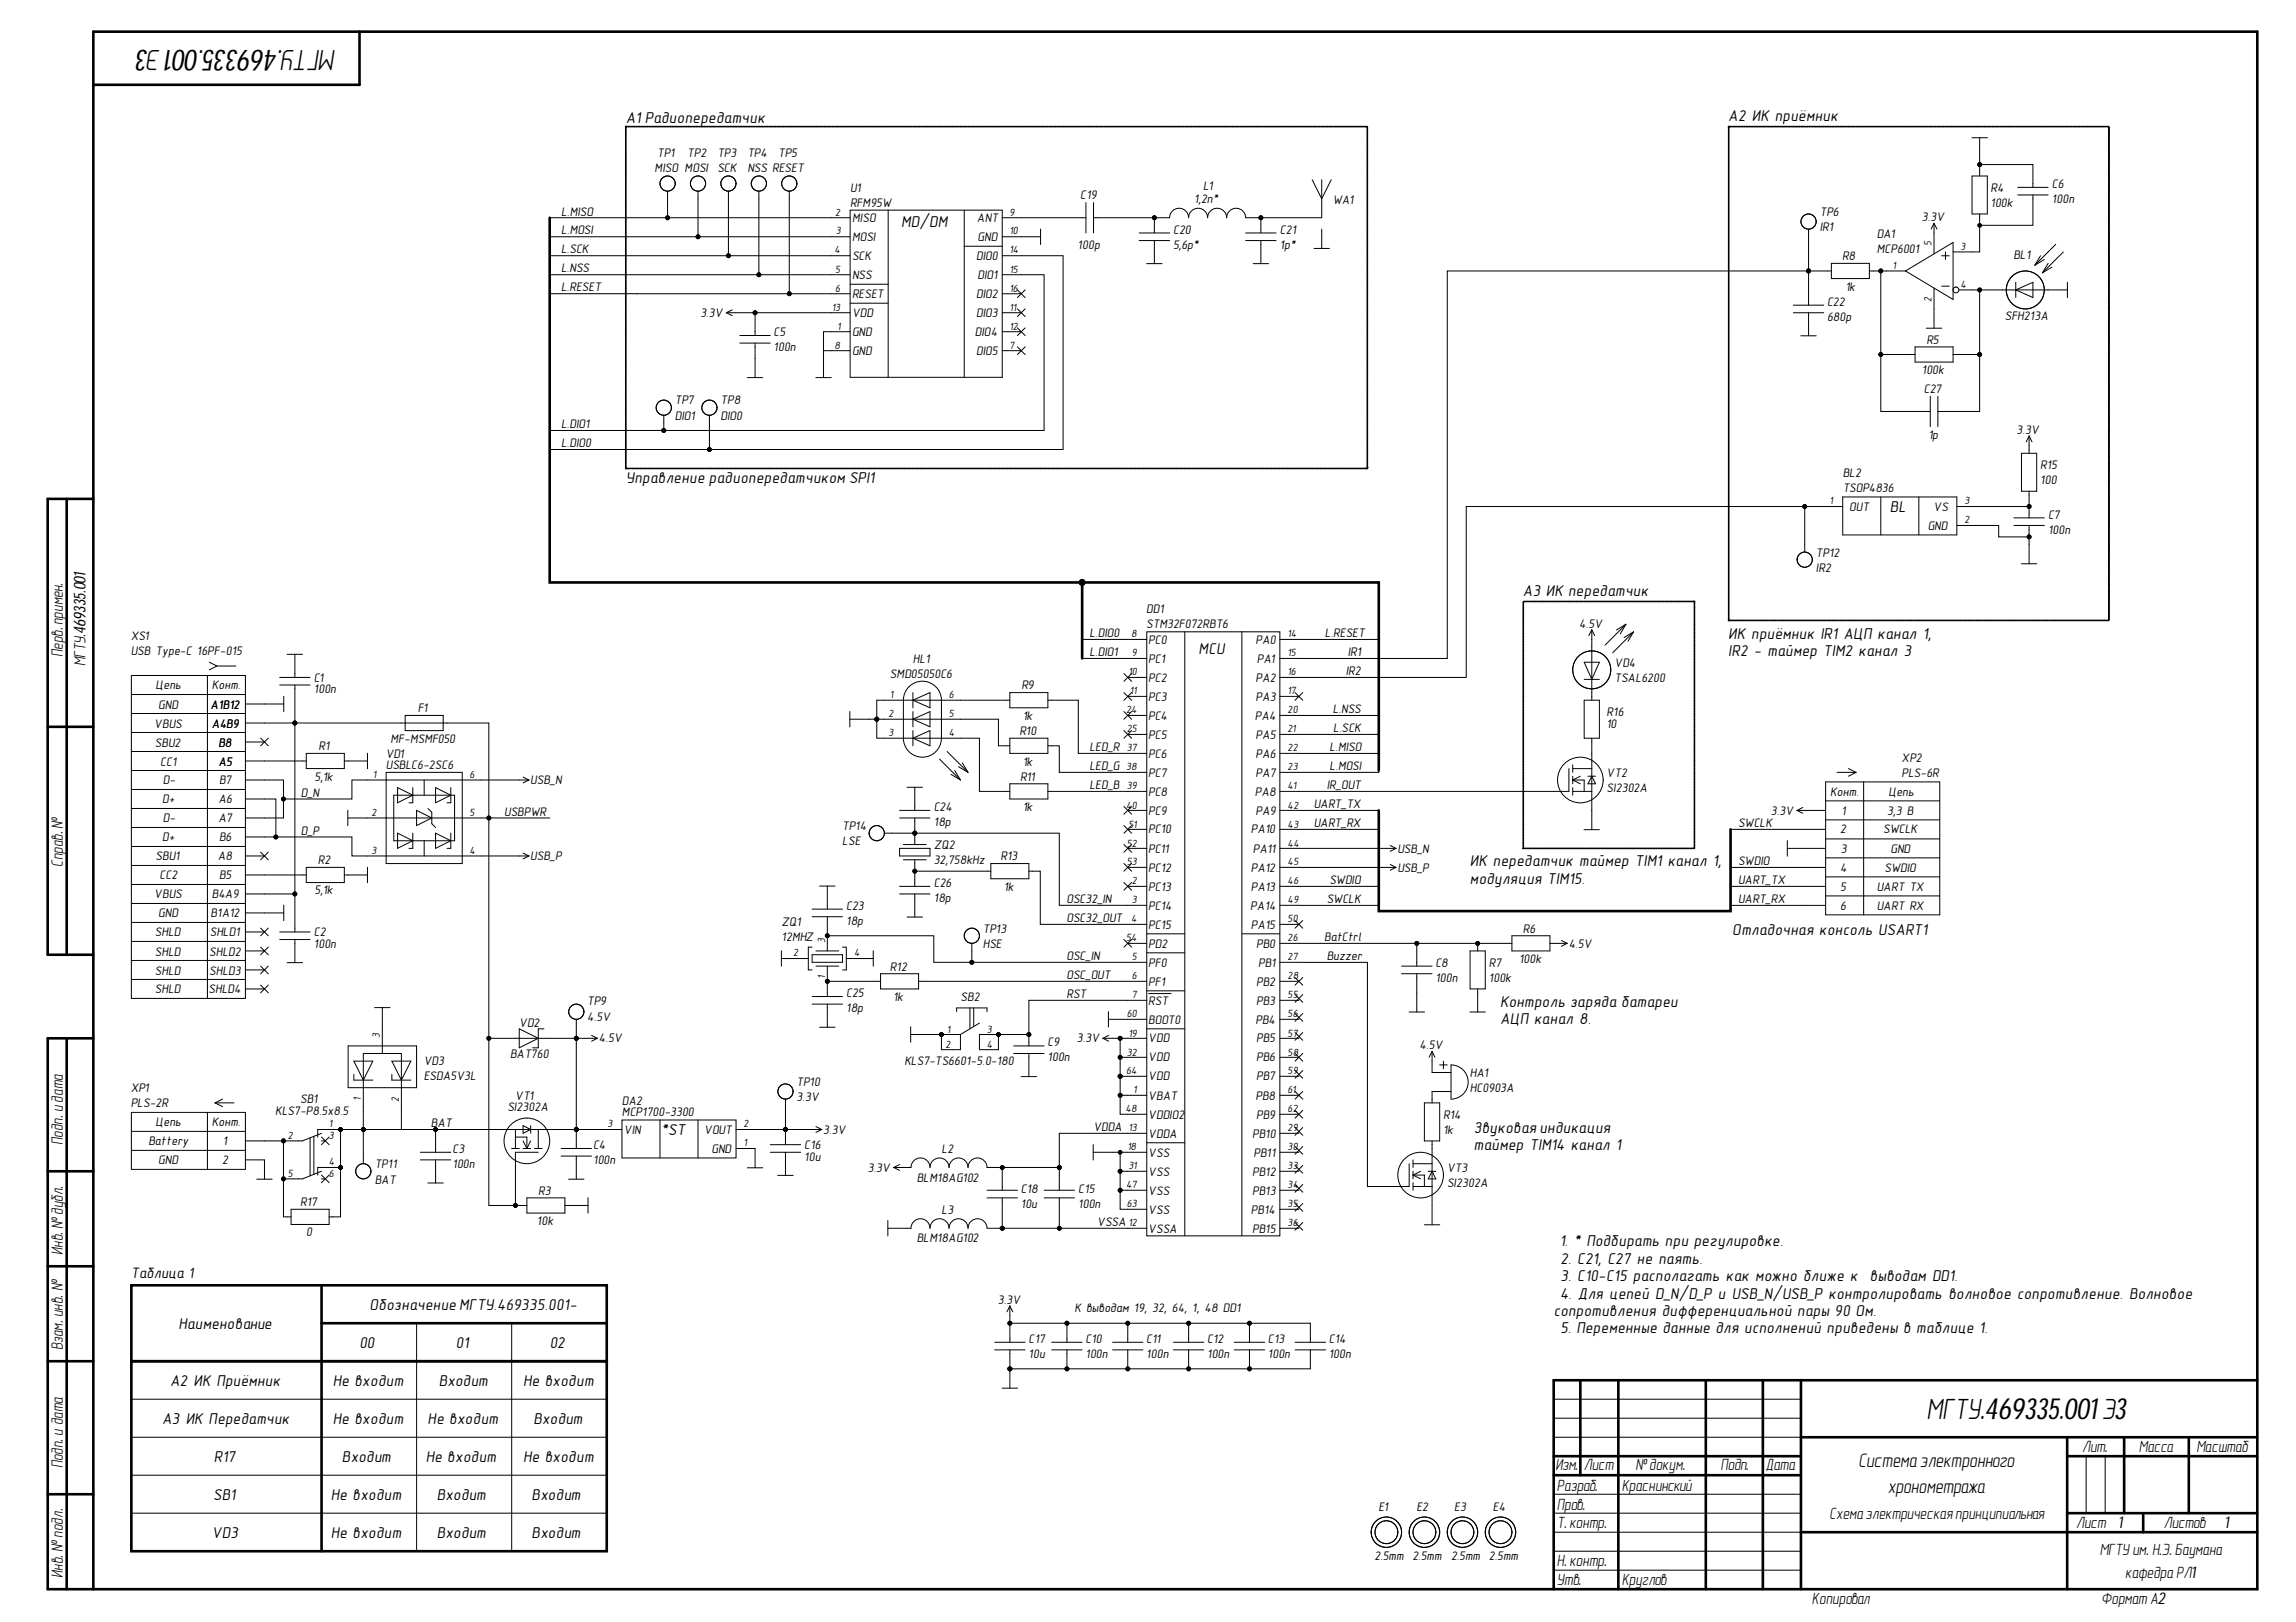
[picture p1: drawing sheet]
<svg xmlns="http://www.w3.org/2000/svg" width="297mm" height="210mm" viewBox="0 0 297 210" stroke-linecap="round" stroke-linejoin="round" font-family="sans-serif">
<defs><g id="words">
<g font-size="3.9">
<text x="43.5" y="6.4" transform="rotate(-180 43.5 6.4)">МГТУ.469335.001Э3</text>
<text x="249.2" y="183.6">МГТУ.469335.001Э3</text>
</g>
<g font-size="2.6">
<text x="240.4" y="189.8">Система электронного</text>
<text x="244.2" y="193.2">хронометража</text>
</g>
<g font-size="2.1">
<text x="81" y="16">А1 Радиопередатчик</text>
<text x="223.6" y="15.7">А2 ИК приёмник</text>
<text x="116.6" y="29.4">MD/DM</text>
<text x="81" y="62.5">Управление радиопередатчиком SPI1</text>
<text x="244.5" y="66.3">BL</text>
<text x="197" y="77.2">А3 ИК передатчик</text>
<text x="223.6" y="82.7">ИК приёмник IR1 АЦП канал 1,</text>
<text x="8.1" y="85" transform="rotate(-90 8.1 85)">Перв. примен.</text>
<text x="11.1" y="86.2" transform="rotate(-90 11.1 86.2)">МГТУ.469335.001</text>
<text x="155.1" y="84.7">MCU</text>
<text x="223.6" y="84.9">IR2 - таймер TIM2 канал 3</text>
<text x="8.1" y="112.2" transform="rotate(-90 8.1 112.2)">Справ. №</text>
<text x="190.2" y="112.1">ИК передатчик таймер TIM1 канал 1,</text>
<text x="190.2" y="114.4">модуляция TIM15.</text>
<text x="224.1" y="121">Отладочная консоль USART1</text>
<text x="194.1" y="130.3">Контроль заряда батареи</text>
<text x="194.1" y="132.5">АЦП канал 8.</text>
<text x="8.1" y="148.2" transform="rotate(-90 8.1 148.2)">Подп. и дата</text>
<text x="85.5" y="146.9">*ST</text>
<text x="190.7" y="146.6">Звуковая индикация</text>
<text x="190.7" y="148.8">таймер TIM14 канал 1</text>
<text x="201.8" y="161.3">1. * Подбирать при регулировке.</text>
<text x="8.1" y="162.4" transform="rotate(-90 8.1 162.4)">Инв. №дубл.</text>
<text x="201.9" y="163.6">2. C21, C27 не паять.</text>
<text x="201.9" y="165.8">3. C10-C15 располагать как можно ближе к</text>
<text x="241.9" y="165.8">выводам DD1.</text>
<text x="23.1" y="171.9">Наименование</text>
<text x="47.8" y="169.5">Обозначение МГТУ.469335.001-</text>
<text x="201" y="170.2">сопротивления дифференциальной пары 90 Ом.</text>
<text x="201.8" y="168">4. Для цепей D_N/D_P и USB_N/USB_P контролировать волновое сопротивление. Волновое</text>
<text x="201.9" y="172.5">5. Переменные данные для исполнений приведены в таблице 1.</text>
<text x="8.1" y="174.7" transform="rotate(-90 8.1 174.7)">Взам. инв. №</text>
<text x="22" y="179.4">А2 ИК Приёмник</text>
<text x="43.1" y="179.4">Не входит</text>
<text x="46.5" y="174.4">00</text>
<text x="56.8" y="179.4">Входит</text>
<text x="59" y="174.4">01</text>
<text x="67.7" y="179.4">Не входит</text>
<text x="71.1" y="174.4">02</text>
<text x="21" y="184.3">А3 ИК Передатчик</text>
<text x="43.1" y="184.3">Не входит</text>
<text x="55.3" y="184.3">Не входит</text>
<text x="69" y="184.3">Входит</text>
<text x="8.1" y="190" transform="rotate(-90 8.1 190)">Подп. и дата</text>
<text x="27.7" y="189.2">R17</text>
<text x="44.2" y="189.2">Входит</text>
<text x="55.1" y="189.2">Не входит</text>
<text x="67.7" y="189.2">Не входит</text>
<text x="201.3" y="190.2">Изм.</text>
<text x="204.9" y="190.2">Лист</text>
<text x="211.6" y="190.2">№докум.</text>
<text x="222.6" y="190.2">Подп.</text>
<text x="228.4" y="190.2">Дата</text>
<text x="269.4" y="187.9">Лит.</text>
<text x="276.7" y="187.9">Масса</text>
<text x="284.2" y="187.9">Масштаб</text>
<text x="27.6" y="194.1">SB1</text>
<text x="42.8" y="194.1">Не входит</text>
<text x="56.5" y="194.1">Входит</text>
<text x="68.8" y="194.1">Входит</text>
<text x="201.4" y="192.9">Разраб.</text>
<text x="201.4" y="195.3">Пров.</text>
<text x="201.4" y="197.8">Т. контр.</text>
<text x="209.8" y="192.9">Краснинский</text>
<text x="236.7" y="196.5">Схемаэлектрическаяпринципиальная</text>
<text x="268.6" y="197.8">Лист</text>
<text x="274" y="197.8">1</text>
<text x="279.9" y="197.8">Листов</text>
<text x="287.8" y="197.8">1</text>
<text x="27.4" y="199">VD3</text>
<text x="42.8" y="199">Не входит</text>
<text x="56.5" y="199">Входит</text>
<text x="68.8" y="199">Входит</text>
<text x="201.4" y="202.7">Н. контр.</text>
<text x="271.6" y="201.3">МГТУ им. Н.Э. Баумана</text>
<text x="8.1" y="204.2" transform="rotate(-90 8.1 204.2)">Инв. № подл.</text>
<text x="201.4" y="205.1">Утв.</text>
<text x="209.8" y="205.1">Круглов</text>
<text x="234.4" y="207.6">Копировал</text>
<text x="271.8" y="207.6">Формат А2</text>
<text x="274.9" y="204.2">кафедра РЛ1</text>
</g>
<text font-size="2" x="16.9" y="165.3">Таблица 1</text>
<g font-size="1.6">
<text x="84.7" y="22.3">MISO MOSI</text>
<text x="85" y="20.4">TP1</text>
<text x="88.9" y="20.4">TP2</text>
<text x="92.8" y="20.4">TP3</text>
<text x="92.8" y="22.3">SCK</text>
<text x="96.7" y="20.4">TP4</text>
<text x="96.7" y="22.3">NSS RESET</text>
<text x="100.7" y="20.4">TP5</text>
<text x="72.6" y="27.9">L.MISO</text>
<text x="110" y="24.8">U1</text>
<text x="110" y="26.8">RFM95W</text>
<text x="110.2" y="28.7">MISO</text>
<text x="126.4" y="28.7">ANT</text>
<text x="139.8" y="25.8">C19</text>
<text x="154.5" y="26.3">1,2n*</text>
<text x="155.7" y="24.6">L1</text>
<text x="172.4" y="26.4">WA1</text>
<text x="235.4" y="27.9">TP6</text>
<text x="235.4" y="29.8">IR1</text>
<text x="248.6" y="28.6">3.3V</text>
<text x="257.5" y="24.8">R4</text>
<text x="257.5" y="26.8">100k</text>
<text x="265.5" y="24.3">C6</text>
<text x="265.5" y="26.3">100n</text>
<text x="72.6" y="35.2">L.NSS</text>
<text x="72.6" y="32.8">L.SCK</text>
<text x="72.6" y="30.3">L.MOSI</text>
<text x="110.2" y="31.2">MOSI</text>
<text x="110.2" y="33.6">SCK</text>
<text x="126.3" y="33.6">DIO0</text>
<text x="126.5" y="31.2">GND</text>
<text x="139.4" y="32.2">100p</text>
<text x="151.8" y="30.3">C20</text>
<text x="151.8" y="32.2">5,6p*</text>
<text x="165.6" y="30.3">C21</text>
<text x="165.6" y="32.2">1p*</text>
<text x="238.3" y="33.6">R8</text>
<text x="242.8" y="30.8">DA1</text>
<text x="242.8" y="32.8">MCP6001</text>
<text x="260.5" y="33.6">BL1</text>
<text x="72.6" y="37.7">L.RESET</text>
<text x="90.6" y="41">3.3V</text>
<text x="110.2" y="36.1">NSS</text>
<text x="110.2" y="38.5">RESET</text>
<text x="110.2" y="41">VDD</text>
<text x="126.3" y="38.5">DIO2</text>
<text x="126.3" y="41">DIO3</text>
<text x="126.5" y="36.1">DIO1</text>
<text x="236.4" y="39.6">C22</text>
<text x="236.4" y="41.5">680p</text>
<text x="238.7" y="37.6">1k</text>
<text x="259.4" y="41.4">SFH213A</text>
<text x="100.1" y="43.5">C5</text>
<text x="100.1" y="45.5">100n</text>
<text x="110.2" y="43.5">GND</text>
<text x="110.2" y="46">GND</text>
<text x="126.1" y="43.5">DIO4</text>
<text x="126.3" y="46">DIO5</text>
<text x="249.2" y="44.5">R5</text>
<text x="87.3" y="52.3">TP7</text>
<text x="93.2" y="52.3">TP8</text>
<text x="248.6" y="48.4">100k</text>
<text x="248.9" y="50.9">C27</text>
<text x="72.6" y="57.9">L.DIO0</text>
<text x="72.6" y="55.4">L.DIO1</text>
<text x="87.3" y="54.3">DIO1</text>
<text x="93.2" y="54.3">DIO0</text>
<text x="249.5" y="56.8">1p</text>
<text x="260.9" y="56.1">3.3V</text>
<text x="238.4" y="61.8">BL2</text>
<text x="238.4" y="63.7">TSOP4836</text>
<text x="263.9" y="60.7">R15</text>
<text x="263.9" y="62.6">100</text>
<text x="239.2" y="66.1">OUT</text>
<text x="249.4" y="68.6">GND</text>
<text x="250.2" y="66.1">VS</text>
<text x="265" y="67.1">C7</text>
<text x="265" y="69.1">100n</text>
<text x="234.9" y="72.1">TP12</text>
<text x="234.9" y="74">IR2</text>
<text x="16.9" y="82.8">XS1</text>
<text x="140.9" y="82.4">L.DIO0</text>
<text x="148.3" y="79.4">DD1</text>
<text x="148.3" y="81.3">STM32F072RBT6</text>
<text x="148.6" y="83.3">PC0</text>
<text x="162.4" y="83.3">PA0</text>
<text x="171.4" y="82.4">L.RESET</text>
<text x="204.3" y="81.2">4.5V</text>
<text x="16.9" y="84.8">USB Type-C 16PF-015</text>
<text x="20.1" y="89.2">Цепь</text>
<text x="27.4" y="89.2">Конт.</text>
<text x="40.6" y="88.2">C1</text>
<text x="40.6" y="89.7">100n</text>
<text x="115.1" y="87.7">SMD05050C6</text>
<text x="118.1" y="85.8">HL1</text>
<text x="132.1" y="89.2">R9</text>
<text x="140.9" y="84.9">L.DIO1</text>
<text x="148.6" y="88.2">PC2</text>
<text x="148.6" y="85.8">PC1</text>
<text x="162.4" y="88.2">PA2</text>
<text x="162.6" y="85.8">PA1</text>
<text x="174.1" y="87.3">IR2</text>
<text x="174.4" y="84.9">IR1</text>
<text x="208.9" y="86.3">VD4</text>
<text x="208.9" y="88.2">TSAL6200</text>
<text x="20" y="94.2">VBUS</text>
<text x="20.5" y="91.7">GND</text>
<text x="27.2" y="91.7">A1B12</text>
<text x="27.4" y="94.2">A4B9</text>
<text x="54.1" y="92.1">F1</text>
<text x="131.9" y="95.1">R10</text>
<text x="132.3" y="93.1">1k</text>
<text x="148.6" y="90.7">PC3</text>
<text x="148.6" y="93.1">PC4</text>
<text x="148.6" y="95.6">PC5</text>
<text x="162.3" y="93.1">PA4</text>
<text x="162.4" y="90.7">PA3</text>
<text x="162.4" y="95.6">PA5</text>
<text x="172.4" y="92.3">L.NSS</text>
<text x="172.5" y="94.8">L.SCK</text>
<text x="207.9" y="92.6">R16</text>
<text x="207.9" y="94.2">10</text>
<text x="20" y="96.6">SBU2</text>
<text x="20.7" y="99.1">CC1</text>
<text x="21.1" y="101.5">D-</text>
<text x="28.3" y="96.6">B8</text>
<text x="28.3" y="99.1">A5</text>
<text x="28.3" y="101.5">B7</text>
<text x="40.7" y="101">5,1k</text>
<text x="41.2" y="97">R1</text>
<text x="49.9" y="98.1">VD1</text>
<text x="49.9" y="99.6">USBLC6-2SC6</text>
<text x="50.5" y="96.1">MF-MSMF050</text>
<text x="68.6" y="101.5">USB_N</text>
<text x="132" y="101">R11</text>
<text x="132.3" y="99.1">1k</text>
<text x="140.9" y="97.2">LED_R</text>
<text x="140.9" y="99.7">LED_G</text>
<text x="148.6" y="98.1">PC6</text>
<text x="148.6" y="100.5">PC7</text>
<text x="162.4" y="98.1">PA6</text>
<text x="162.4" y="100.5">PA7</text>
<text x="172" y="97.2">L.MISO</text>
<text x="172" y="99.7">L.MOSI</text>
<text x="207.9" y="100.5">VT2</text>
<text x="246" y="98.6">XP2</text>
<text x="246" y="100.5">PLS-6R</text>
<text x="21" y="104">D+</text>
<text x="21.1" y="106.4">D-</text>
<text x="28.3" y="104">A6</text>
<text x="28.3" y="106.4">A7</text>
<text x="38.9" y="103.1">D_N</text>
<text x="65.2" y="105.6">USBPWR</text>
<text x="109" y="107.4">TP14</text>
<text x="120.8" y="105">C24</text>
<text x="120.8" y="106.9">18p</text>
<text x="132.3" y="105">1k</text>
<text x="140.9" y="102.1">LED_B</text>
<text x="148.6" y="103">PC8</text>
<text x="148.6" y="107.9">PC10</text>
<text x="148.6" y="105.4">PC9</text>
<text x="161.8" y="107.9">PA10</text>
<text x="162.3" y="103">PA8</text>
<text x="162.4" y="105.4">PA9</text>
<text x="170" y="107">UART_RX</text>
<text x="170" y="104.6">UART_TX</text>
<text x="171.6" y="102.1">IR_OUT</text>
<text x="207.9" y="102.4">SI2302A</text>
<text x="224.9" y="107">SWCLK</text>
<text x="229.1" y="105.4">3.3V</text>
<text x="236.8" y="103">Конт.</text>
<text x="238.1" y="107.9">2</text>
<text x="238.2" y="105.4">1</text>
<text x="243.6" y="107.9">SWCLK</text>
<text x="244.1" y="105.4">3,3 B</text>
<text x="244.3" y="103">Цепь</text>
<text x="20.1" y="111.3">SBU1</text>
<text x="20.6" y="113.8">CC2</text>
<text x="21" y="108.9">D+</text>
<text x="28.2" y="111.3">A8</text>
<text x="28.3" y="108.9">B6</text>
<text x="28.3" y="113.8">B5</text>
<text x="38.9" y="108">D_P</text>
<text x="41.1" y="111.8">R2</text>
<text x="68.6" y="111.3">USB_P</text>
<text x="109" y="109.4">LSE</text>
<text x="120.8" y="109.9">ZQ2</text>
<text x="120.8" y="111.8">32,758kHz</text>
<text x="129.4" y="111.3">R13</text>
<text x="148.6" y="110.4">PC11</text>
<text x="148.6" y="112.8">PC12</text>
<text x="161.8" y="112.8">PA12</text>
<text x="162.1" y="110.4">PA11</text>
<text x="180.8" y="110.4">USB_N</text>
<text x="180.8" y="112.8">USB_P</text>
<text x="224.9" y="111.9">SWDIO</text>
<text x="238.1" y="112.8">4</text>
<text x="238.1" y="110.4">3</text>
<text x="243.8" y="112.8">SWDIO</text>
<text x="244.6" y="110.4">GND</text>
<text x="20" y="116.2">VBUS</text>
<text x="20.5" y="118.7">GND</text>
<text x="27.2" y="118.7">B1A12</text>
<text x="27.4" y="116.2">B4A9</text>
<text x="40.7" y="115.7">5,1k</text>
<text x="101.1" y="119.8">ZQ1</text>
<text x="109.5" y="117.7">C23</text>
<text x="109.5" y="119.7">18p</text>
<text x="120.8" y="114.8">C26</text>
<text x="120.8" y="116.7">18p</text>
<text x="129.9" y="115.3">1k</text>
<text x="138" y="116.8">OSC32_IN</text>
<text x="138" y="119.4">OSC32_OUT</text>
<text x="148.6" y="115.3">PC13</text>
<text x="148.6" y="117.7">PC14</text>
<text x="161.8" y="117.7">PA14</text>
<text x="161.8" y="115.3">PA13</text>
<text x="171.6" y="116.8">SWCLK</text>
<text x="172" y="114.4">SWDIO</text>
<text x="224.9" y="114.4">UART_TX</text>
<text x="224.9" y="116.8">UART_RX</text>
<text x="238.1" y="115.3">5</text>
<text x="238.1" y="117.7">6</text>
<text x="242.8" y="115.3">UART TX</text>
<text x="242.8" y="117.7">UART RX</text>
<text x="20" y="121.1">SHLD</text>
<text x="20" y="123.7">SHLD</text>
<text x="27.1" y="123.7">SHLD2</text>
<text x="27.2" y="121.1">SHLD1</text>
<text x="40.6" y="121.1">C2</text>
<text x="40.6" y="122.6">100n</text>
<text x="101.1" y="121.8">12MHZ</text>
<text x="115.1" y="125.6">R12</text>
<text x="127.2" y="120.7">TP13</text>
<text x="127.2" y="122.6">HSE</text>
<text x="138" y="124.3">OSC_IN</text>
<text x="148.6" y="120.2">PC15</text>
<text x="148.6" y="125.1">PF0</text>
<text x="148.6" y="122.6">PD2</text>
<text x="161.8" y="120.2">PA15</text>
<text x="162.5" y="122.6">PB0</text>
<text x="162.8" y="125.1">PB1</text>
<text x="171.3" y="121.8">BatCtrl</text>
<text x="171.6" y="124.3">Buzzer</text>
<text x="185.7" y="125.1">C8</text>
<text x="192.6" y="125.1">R7</text>
<text x="196.5" y="124.6">100k</text>
<text x="197" y="120.7">R6</text>
<text x="203" y="122.6">4.5V</text>
<text x="20" y="126.1">SHLD</text>
<text x="20" y="128.6">SHLD</text>
<text x="27" y="128.6">SHLD4</text>
<text x="27.1" y="126.1">SHLD3</text>
<text x="76" y="130.1">TP9</text>
<text x="109.5" y="129.1">C25</text>
<text x="109.5" y="131">18p</text>
<text x="115.6" y="129.5">1k</text>
<text x="124.3" y="129.5">SB2</text>
<text x="138" y="126.7">OSC_OUT</text>
<text x="138" y="129.2">RST</text>
<text x="148.6" y="127.6">PF1</text>
<text x="148.6" y="130">RST</text>
<text x="162.5" y="127.6">PB2</text>
<text x="162.5" y="130">PB3</text>
<text x="185.7" y="127">100n</text>
<text x="192.6" y="127">100k</text>
<text x="54.8" y="137.9">VD3</text>
<text x="66" y="136.9">BAT760</text>
<text x="67.2" y="133">VD2</text>
<text x="76" y="132.1">4.5V</text>
<text x="77.5" y="134.9">4.5V</text>
<text x="117" y="137.9">KLS7-TS6601-5.0-180</text>
<text x="135.5" y="135.4">C9</text>
<text x="135.5" y="137.4">100n</text>
<text x="139.3" y="134.9">3.3V</text>
<text x="148.6" y="134.9">VDD</text>
<text x="148.6" y="137.4">VDD</text>
<text x="148.6" y="132.5">BOOT0</text>
<text x="162.4" y="132.5">PB4</text>
<text x="162.5" y="134.9">PB5</text>
<text x="162.5" y="137.4">PB6</text>
<text x="183.7" y="135.8">4.5V</text>
<text x="16.9" y="141.3">XP1</text>
<text x="16.9" y="143.3">PLS-2R</text>
<text x="38.8" y="142.8">SB1</text>
<text x="54.8" y="139.8">ESDA5V3L</text>
<text x="65.6" y="143.8">SI2302A</text>
<text x="66.7" y="142.3">VT1</text>
<text x="80.5" y="142.9">DA2</text>
<text x="103" y="140.5">TP10</text>
<text x="103" y="142.4">3.3V</text>
<text x="148.6" y="139.8">VDD</text>
<text x="148.6" y="142.3">VBAT</text>
<text x="162.4" y="142.3">PB8</text>
<text x="162.5" y="139.8">PB7</text>
<text x="190.2" y="139.4">HA1</text>
<text x="190.2" y="141.3">HC0903A</text>
<text x="19.2" y="148.2">Battery</text>
<text x="20.1" y="145.7">Цепь</text>
<text x="27.4" y="145.7">Конт.</text>
<text x="28.8" y="148.2">1</text>
<text x="35.6" y="144.3">KLS7-P8.5x8.5</text>
<text x="55.8" y="145.9">BAT</text>
<text x="58.5" y="149.2">C3</text>
<text x="76.7" y="148.7">C4</text>
<text x="80.5" y="144.4">MCP1700-3300</text>
<text x="80.7" y="146.7">VIN</text>
<text x="91.1" y="146.7">VOUT</text>
<text x="92" y="149.2">GND</text>
<text x="104.1" y="148.7">C16</text>
<text x="106.5" y="146.7">3.3V</text>
<text x="121.8" y="149.2">L2</text>
<text x="141.4" y="146.3">VDDA</text>
<text x="148.6" y="147.2">VDDA</text>
<text x="148.6" y="144.8">VDDIO2</text>
<text x="148.6" y="149.7">VSS</text>
<text x="162" y="147.2">PB10</text>
<text x="162.2" y="149.7">PB11</text>
<text x="162.5" y="144.8">PB9</text>
<text x="186.7" y="144.8">R14</text>
<text x="186.7" y="146.7">1k</text>
<text x="20.5" y="150.6">GND</text>
<text x="28.8" y="150.6">2</text>
<text x="48.5" y="151.1">TP11</text>
<text x="48.5" y="153.2">BAT</text>
<text x="58.5" y="151.1">100n</text>
<text x="69.6" y="154.6">R3</text>
<text x="76.7" y="150.6">100n</text>
<text x="104.1" y="150.2">10u</text>
<text x="112.3" y="151.6">3.3V</text>
<text x="118.6" y="152.9">BLM18AG102</text>
<text x="132.1" y="154.3">C18</text>
<text x="139.5" y="154.3">C15</text>
<text x="148.6" y="152.1">VSS</text>
<text x="148.6" y="154.6">VSS</text>
<text x="162" y="152.1">PB12</text>
<text x="162" y="154.6">PB13</text>
<text x="187.2" y="151.6">VT3</text>
<text x="187.2" y="153.6">SI2302A</text>
<text x="38.8" y="156">R17</text>
<text x="39.6" y="160">0</text>
<text x="69.5" y="158.5">10k</text>
<text x="118.6" y="160.8">BLM18AG102</text>
<text x="121.8" y="157.1">L3</text>
<text x="132.1" y="156.3">10u</text>
<text x="139.5" y="156.3">100n</text>
<text x="142" y="158.7">VSSA</text>
<text x="148.6" y="157.1">VSS</text>
<text x="148.6" y="159.5">VSSA</text>
<text x="161.8" y="157.1">PB14</text>
<text x="162" y="159.5">PB15</text>
<text x="129.1" y="168.7">3.3V</text>
<text x="133.1" y="173.8">C17</text>
<text x="139" y="169.8">К выводам 19, 32, 64, 1, 48 DD1</text>
<text x="140.4" y="173.8">C10</text>
<text x="148.3" y="173.8">C11</text>
<text x="156.2" y="173.8">C12</text>
<text x="164" y="173.8">C13</text>
<text x="171.9" y="173.8">C14</text>
<text x="133.1" y="175.7">10u</text>
<text x="140.4" y="175.7">100n</text>
<text x="148.3" y="175.7">100n</text>
<text x="156.2" y="175.7">100n</text>
<text x="164" y="175.7">100n</text>
<text x="171.9" y="175.7">100n</text>
<text x="178.3" y="195.5">E1</text>
<text x="183.2" y="195.5">E2</text>
<text x="188.1" y="195.5">E3</text>
<text x="193.1" y="195.5">E4</text>
<text x="177.8" y="201.9">2.5mm 2.5mm</text>
<text x="187.7" y="201.9">2.5mm 2.5mm</text>
</g>
<g font-size="1.4">
<text x="108" y="27.9">2</text>
<text x="130.6" y="27.9">9</text>
<text x="107.9" y="32.8">4</text>
<text x="108" y="35.3">5</text>
<text x="108.1" y="30.3">3</text>
<text x="130.6" y="35.3">15</text>
<text x="130.6" y="32.8">14</text>
<text x="130.6" y="30.3">10</text>
<text x="244.8" y="34.8">1</text>
<text x="249.9" y="31.9" transform="rotate(-90 249.9 31.9)">5</text>
<text x="253.6" y="32.4">3</text>
<text x="107.6" y="40.2">13</text>
<text x="108" y="37.8">6</text>
<text x="130.6" y="37.8">16</text>
<text x="130.6" y="40.2">11</text>
<text x="249.9" y="39.1" transform="rotate(-90 249.9 39.1)">2</text>
<text x="253.6" y="37.3">4</text>
<text x="107.9" y="45.1">8</text>
<text x="108.3" y="42.7">1</text>
<text x="130.6" y="45.1">7</text>
<text x="130.6" y="42.7">12</text>
<text x="236.7" y="65.3">1</text>
<text x="254.1" y="65.3">3</text>
<text x="254.1" y="67.7">2</text>
<text x="146.4" y="82.5">8</text>
<text x="166.6" y="82.5">14</text>
<text x="146" y="87.4">10</text>
<text x="146.2" y="89.9">11</text>
<text x="146.4" y="84.9">9</text>
<text x="166.6" y="84.9">15</text>
<text x="166.6" y="87.4">16</text>
<text x="166.6" y="89.9">17</text>
<text x="115" y="95.3">3</text>
<text x="115" y="92.8">2</text>
<text x="115.1" y="90.4">1</text>
<text x="122.8" y="95.3">4</text>
<text x="122.8" y="92.8">5</text>
<text x="122.8" y="90.4">6</text>
<text x="145.7" y="92.3">24</text>
<text x="145.8" y="94.8">25</text>
<text x="166.6" y="92.3">20</text>
<text x="166.6" y="94.8">21</text>
<text x="48.2" y="100.7">1</text>
<text x="60.7" y="100.7">6</text>
<text x="145.7" y="99.7">38</text>
<text x="145.8" y="97.2">37</text>
<text x="166.6" y="97.2">22</text>
<text x="166.6" y="99.7">23</text>
<text x="48.1" y="105.6">2</text>
<text x="60.7" y="105.6">5</text>
<text x="145.7" y="104.6">40</text>
<text x="145.8" y="102.1">39</text>
<text x="146" y="107.1">51</text>
<text x="166.6" y="102.1">41</text>
<text x="166.6" y="104.6">42</text>
<text x="166.6" y="107.1">43</text>
<text x="48.1" y="110.5">3</text>
<text x="60.7" y="110.5">4</text>
<text x="145.8" y="109.5">52</text>
<text x="145.8" y="112">53</text>
<text x="166.6" y="109.5">44</text>
<text x="166.6" y="112">45</text>
<text x="146.4" y="119.4">4</text>
<text x="146.4" y="114.4">2</text>
<text x="146.4" y="116.9">3</text>
<text x="166.6" y="114.4">46</text>
<text x="166.6" y="116.9">49</text>
<text x="166.6" y="119.4">50</text>
<text x="102.6" y="123.7">2</text>
<text x="106.8" y="122.1" transform="rotate(-90 106.8 122.1)">3</text>
<text x="110.5" y="123.7">4</text>
<text x="145.7" y="121.8">54</text>
<text x="146.4" y="124.3">5</text>
<text x="166.6" y="121.8">26</text>
<text x="166.6" y="124.3">27</text>
<text x="106.8" y="126.7" transform="rotate(-90 106.8 126.7)">1</text>
<text x="145.8" y="131.6">60</text>
<text x="146.4" y="126.7">6</text>
<text x="146.4" y="129.2">7</text>
<text x="166.6" y="126.7">28</text>
<text x="166.6" y="129.2">55</text>
<text x="166.6" y="131.6">56</text>
<text x="49.2" y="134.3" transform="rotate(-90 49.2 134.3)">3</text>
<text x="122.3" y="135.6">2</text>
<text x="122.5" y="133.6">1</text>
<text x="127.7" y="133.6">3</text>
<text x="127.7" y="135.6">4</text>
<text x="145.8" y="136.6">32</text>
<text x="146" y="134.1">19</text>
<text x="166.6" y="134.1">57</text>
<text x="166.6" y="136.6">58</text>
<text x="46.7" y="142.4" transform="rotate(-90 46.7 142.4)">1</text>
<text x="51.6" y="142.6" transform="rotate(-90 51.6 142.6)">2</text>
<text x="145.6" y="144">48</text>
<text x="145.7" y="139">64</text>
<text x="146.6" y="141.5">1</text>
<text x="166.6" y="139">59</text>
<text x="166.6" y="141.5">61</text>
<text x="166.6" y="144">62</text>
<text x="37.2" y="147.4">2</text>
<text x="42.6" y="147.4">3</text>
<text x="42.6" y="145.9">1</text>
<text x="78.6" y="145.9">3</text>
<text x="96.2" y="148.3">1</text>
<text x="96.2" y="145.9">2</text>
<text x="145.8" y="148.9">18</text>
<text x="146" y="146.4">13</text>
<text x="166.6" y="146.4">29</text>
<text x="166.6" y="148.9">30</text>
<text x="37.2" y="152.3">5</text>
<text x="42.6" y="150.8">4</text>
<text x="42.6" y="152.3">6</text>
<text x="145.7" y="153.8">47</text>
<text x="146" y="151.3">31</text>
<text x="166.6" y="151.3">33</text>
<text x="166.6" y="153.8">34</text>
<text x="145.8" y="156.2">63</text>
<text x="146" y="158.7">12</text>
<text x="166.6" y="156.2">35</text>
<text x="166.6" y="158.7">36</text>
</g>
</g></defs>
<g fill="none" stroke="#000" stroke-width=".34">
<path d="M46.5 4.1v6.9h-34.4M8.6 64.6v59M12.1 64.6h-5.9v59h5.9M6.2 94.1h5.9M8.6 134.4v71.3M12.1 134.4h-5.9v71.3h285.8v-201.6h-279.9v201.6M6.2 151.6h5.9M6.2 163.9h5.9M6.2 176.2h5.9M17 166.3h61.5v9.9h-61.5zM17 176.2h61.5v24.5h-61.5zM41.6 171.2h36.9"/>
<path d="M41.6 166.3v34.4M204.5 178.6v12.3M209.4 178.6v27.1M220.7 178.6v27.1M228.1 178.6v27.1M233 178.6v27.1M292 178.6h-91v27.1M6.2 193.4h5.9M201 190.9h32M201 188.4h32M233 186h59M233 198.3h59"/>
<path d="M267.4 188.4h24.6M267.4 186v19.7M267.4 195.8h24.6M274.8 186v9.8M277.3 195.8v2.5M283.2 186v9.8"/>
</g>
<g fill="none" stroke="#000" stroke-width=".13">
<path d="M255.1 17.8h2M256.1 17.8v2.5M232 39.5h3.9M234 39v.5M236.4 35.1h.5M236.9 34.1h4.9v1.9h-4.9zM241.8 35.1h.5M250.2 28.9l-.4 .7M250.2 28.9l.4 .7M250.2 28.9v1.3M250.2 40v2.5M252.7 37.5h2.4"/>
<path d="M252.7 32.6h2.4M255.1 22.8h2v4.9h-2zM256.1 22.3v.5M256.1 27.7v.5M259.1 37.5h8.4M260.8 36.5v2M260.8 37.5l2.2-1v2zM261 25.2h4M261 24.2h4M263 23.8v.4M263 25.2v.5M264 33.1l-.8 1.2"/>
<path d="M264.5 33.6l-1.3 .7M265 34.1l-.8 1.2M265.5 34.6l-1.3 .7M266 31.6l-2.8 2.7M266.9 32.6l-2.7 2.7M267.5 36.5v2M232 40.5h3.9M233 43.5h2M234 40.5v3M247.3 45.9h.5M247.8 44.9h4.9v2h-4.9zM249.2 42.5h2"/>
<path d="M249.2 53.3h.5M249.7 51.3v3.9M250.7 53.3h.5M250.7 51.3v3.9M252.7 45.9h.5M261.5 58.7h2v4.9h-2zM262.5 56.4v1.3M262.5 58.2v.5M262.5 56.4l-.4 .8M262.5 56.4l.4 .8M235.9 65.5h2.5M238.4 64.3h14.8v4.9h-14.8z"/>
<path d="M243.3 64.3v4.9M248.2 64.3v4.9M253.2 65.5h2.4M253.2 68h2.4M260.5 68h4M260.5 67h4M261.5 73h2M262.5 63.6v.5M262.5 66.5v.5M262.5 68v.5M262.5 70.5v2.5M17 87.4h14.8v41.8h-14.8z"/>
<path d="M17 92.3h14.8M17 89.9h14.8M17 94.8h14.8M17 97.3h14.8M17 99.7h14.8M26.8 87.4v41.8M27.1 85.7l1 .5M28.1 86.2h2.4M28.1 86.2l-1 .5M31.8 91.1h4.9M31.8 96h2.4M31.8 93.6h2.4"/>
<path d="M31.8 98.5h2.4M33.7 95.5l1 1M34.7 95.5l-1 1M36.2 87.7h3.9M36.2 88.6h3.9M36.7 90.1v2M37.1 84.7h2M38.1 84.7v3M38.1 88.6v.5M39.1 98.5h.5M39.6 97.5h4.9v2h-4.9zM44.5 98.5h3"/>
<path d="M47.5 97.5v2M50 100h9.8v11.8h-9.8zM51.9 93.6h5.9M52.4 92.6h4.9v1.9h-4.9zM109.9 93.1h2.5M109.9 92.1v2M114.4 95.5h9.9M114.4 93.1h9.9M114.4 90.6h9.9M117.4 89.1a2.46 2.46 0 0 1 2.7-.8 2.46 2.46 0 0 1 1.7 2.3v4.9a2.46 2.46 0 0 1-2.5 2.5 2.46 2.46 0 0 1-2.4-2.5v-4.9v-.6zM118.1 90.6l2.2-1v2zM118.1 93.1l2.2-1v2z"/>
<path d="M118.1 95.5l2.2-1v2zM118.1 89.6v2M118.1 92.1v2M118.1 94.5v2M121.5 98.2l2.8 2.7M122.5 97.3l2.7 2.7M123.5 99.7l.8 1.2M124 99.2l1.2 .8M124.5 98.7l.7 1.3M130.2 90.6h.4M130.2 96.5h.4M130.6 95.5h5v2h-5z"/>
<path d="M130.6 89.6h5v2h-5zM135.6 90.6h.5M135.6 96.5h.5M145.4 87.2l1 1M145.4 89.6l1 1M145.4 92.1l1 1M145.4 94.5l1 1M145.9 82.7h2.5M145.9 87.7h2.5M145.9 90.1h2.5M145.9 92.6h2.5M145.9 95h2.5"/>
<path d="M145.9 97.5h2.5M145.9 100h2.5M145.9 85.2h2.5M146.4 87.2l-1 1M146.4 89.6l-1 1M146.4 92.1l-1 1M146.4 94.5l-1 1M148.4 81.8h17.2v78.1h-17.2zM153.3 81.8v78.1M160.7 81.8v78.1M165.6 82.7h2.4M165.6 87.7h2.4"/>
<path d="M165.6 90.1h2.4M165.6 92.6h2.4M165.6 95h2.4M165.6 97.5h2.4M165.6 100h2.4M165.6 85.2h2.4M167.5 89.6l1 1M168.5 89.6l-1 1M203 99.5v2.9h-2M203.5 99.5h2.4M203.5 99v1M204.9 90.6h2v4.9h-2z"/>
<path d="M204.9 87.9h2M204.9 85.7h2l-1 2.2zM205.9 81.5v1.3M205.9 83.7v5.9M205.9 90.1v.5M205.9 95.5v.5M205.9 97.5v9.9M205.9 81.5l-.3 .8M205.9 81.5l.4 .8M210.4 80.8l-2.8 2.7M210.4 80.8l-1.3 .7M210.4 80.8l-.8 1.2"/>
<path d="M211.3 81.8l-2.7 2.7M211.3 81.8l-1.2 .7M211.3 81.8l-.7 1.2M237.7 100h2.4M239.1 99.5l1 .5M240.1 100l-1 .4M17 102.2h14.8M17 104.6h14.8M17 107.1h14.8M17 109.5h14.8M17 112h14.8M17 114.5h14.8"/>
<path d="M17 116.9h14.8M17 119.4h14.8M31.8 115.7h2.4M31.8 105.9h2.4M31.8 110.8h2.4M31.8 103.4h2.4M31.8 108.3h2.4M31.8 113.2h2.4M31.8 118.1h4.9M31.8 100.9h2.4M33.7 110.3l1 1M34.7 110.3l-1 1"/>
<path d="M36.7 117.1v2M39.1 113.2h.5M39.6 112.2h4.9v2h-4.9zM44.5 113.2h3M45 105.9h17.3M45 104.9v2M47.5 110.8h14.8M47.5 100.9h14.8M47.5 112.2v2M50.9 102.9h7.9v5.9h-7.9zM51.4 101.9l2 1-2 1zM51.4 107.8l2 1-2 1z"/>
<path d="M53.4 107.8v2h-.5M53.4 101.9v2h-.5M53.9 104.9l2 1-2 .9zM54.9 100.9v2M54.9 108.8v2M55.4 104.6l.5 .5v1.5l.5 .5M56.4 101.9l1.9 1-1.9 1zM56.4 107.8l1.9 1-1.9 1zM58.3 107.8v2h-.5M58.3 101.9v2h-.5M67.2 110.8h1.2M67.2 100.9h1.2"/>
<path d="M67.7 100.6l.7 .3M67.7 110.4l.7 .4M68.4 100.9l-.7 .4M68.4 110.8l-.7 .3M105.1 118.6h3.9M105.1 117.7h3.9M106 114.7h2M107 114.7v3M107 118.6v.5M114.4 107.8h1M116.4 115.7h3.9M116.4 114.7h3.9"/>
<path d="M116.4 105.9h3.9M116.4 104.9h3.9M116.4 109.8h3.9v1h-3.9zM116.9 109.3h2.9M116.9 111.3h2.9M117.3 118.7h2M117.3 101.9h2M118.3 101.9v3M118.3 105.9v.4M118.3 108.8v.5M118.3 111.3v.5M118.3 114.2v.5"/>
<path d="M118.3 115.7v3M123 100.2l1.3 .7M127.7 112.7h.5M128.2 111.8h4.9v1.9h-4.9zM130.2 102.4h.4M130.6 101.4h5v2h-5zM133.1 112.7h.5M135.6 102.4h.5M145.4 104.4l1 1M145.4 106.8l1 1M145.4 109.3l1 1M145.4 111.7l1 1"/>
<path d="M145.4 114.2l1 1M145.9 114.7h2.5M145.9 104.9h2.5M145.9 102.4h2.5M145.9 107.3h2.5M145.9 109.8h2.5M145.9 112.2h2.5M145.9 117.2h2.5M145.9 119.6h2.5M146.4 104.4l-1 1M146.4 106.8l-1 1M146.4 109.3l-1 1"/>
<path d="M146.4 111.7l-1 1M146.4 114.2l-1 1M165.6 114.7h2.4M165.6 104.9h2.4M165.6 102.4h2.4M165.6 107.3h2.4M165.6 109.8h2.4M165.6 112.2h2.4M165.6 117.2h2.4M165.6 119.6h2.4M167.5 119.1l1 1M168.5 119.1l-1 1"/>
<path d="M179.4 109.8h1.2M179.4 112.3h1.2M179.9 109.4l.7 .4M179.9 111.9l.7 .4M180.6 109.8l-.7 .4M180.6 112.3l-.7 .3M203.5 102.4h2.4M203.5 100.9h1.4v1.5M203.5 100.4v1M203.5 101.9v1M203.5 100.9l1 .5M204.5 100.4l-1 .5"/>
<path d="M204.9 107.4h2M205.4 100.4h1M205.9 100.4l.5 1h-1zM231.2 109.8h5M231.2 108.8v2M232.5 104.9h3.7M232.5 104.9l.7 .3M233.2 104.5l-.7 .4M233.7 114.7h2.5M233.7 107.3h2.5M233.7 112.3h2.5M233.7 117.2h2.5"/>
<path d="M236.2 101.2h14.7v17.2h-14.7zM236.2 103.6h14.7M236.2 106.1h14.7M236.2 108.6h14.7M236.2 111h14.7M236.2 113.5h14.7M236.2 115.9h14.7M241.1 101.2v17.2M17 121.8h14.8M17 124.3h14.8M17 126.7h14.8M31.8 123.1h2.4"/>
<path d="M31.8 125.5h2.4M31.8 128h2.4M31.8 120.6h2.4M33.7 120.1l1 1M33.7 122.6l1 1M33.7 125l1 1M33.7 127.5l1 1M34.7 120.1l-1 1M34.7 122.6l-1 1M34.7 125l-1 1M34.7 127.5l-1 1M36.2 120.6h3.9"/>
<path d="M36.2 121.6h3.9M37.1 124.6h2M38.1 120.1v.5M38.1 121.6v3M45 135.3h8.9v5.5h-8.9zM45.8 139v.8h2.4M45.8 137.3h2.4l-1.2 2.5zM48.5 130.4h2M49.5 130.4v5.9M50.7 139v.8h2.5M50.7 137.3h2.5l-1.3 2.5zM66.7 134.4h3.9"/>
<path d="M67.2 133.1l2.4 1.3-2.4 1.2zM70.4 133.1h-.8v2.5h-.7M74.6 131.9v1M76 134.4h1.3M76.5 134l.8 .4M77.3 134.4l-.8 .3M101.1 124h3.5M101.1 123v2M105.1 123.6h3.9v.9h-3.9zM105.1 122.6h-.5v2.9h.5M105.1 129.9h3.9M105.1 129h3.9"/>
<path d="M105.6 123.1h2.9M105.6 125h2.9M106 132.9h2M107 122.1v1M107 125v1M107 128.5v.5M107 129.9v3M109 122.6h.5v2.9h-.5M109.5 124h3.5M113 123v2M113.4 127h.5M113.9 126h4.9v2h-4.9z"/>
<path d="M117.8 133.9h2.5M117.8 132.9v2M118.8 127h.5M123.3 133.9h1M123.8 130.9v-.5h3.9v.5M124.3 133.9v1.9h-1M125.5 130.4v2.7M125.7 122.1v1M126 130.4v2.4M126.7 132.4l-2.4 1.5M127.7 133.9h-1v1.9h1M131.1 136.3h4"/>
<path d="M131.1 135.3h4M132.1 139.3h2M133.1 134.9v.4M133.1 136.3v3M142.7 134.4h1.2M142.7 134.4l.7 .3M143.4 131.9h5M143.4 130.9v2M143.4 134l-.7 .4M145.4 121.6l1 1M145.9 124.5h2.5M145.9 127h2.5"/>
<path d="M145.9 122.1h2.5M145.9 129.5h2.5M145.9 134.4h2.5M145.9 136.8h2.5M145.9 139.3h2.5M146.4 121.6l-1 1M148.4 133.1h4.9M148.4 120.8h4.9M148.4 123.3h4.9M148.4 128.2h4.9M148.6 128.6h2.9M160.7 120.8h4.9"/>
<path d="M165.6 124.5h2.4M165.6 127h2.4M165.6 122.1h2.4M165.6 129.5h2.4M165.6 131.9h2.4M165.6 134.4h2.4M165.6 136.8h2.4M165.6 139.3h2.4M167.5 138.5l1 1M167.5 136.3l1 1M167.5 126.5l1 1M167.5 128.7l1 1"/>
<path d="M167.5 131.2l1 1M167.5 133.6l1 1M168.5 138.5l-1 1M168.5 136.3l-1 1M168.5 126.5l-1 1M168.5 128.7l-1 1M168.5 131.2l-1 1M168.5 133.6l-1 1M181.3 125h4M181.3 126h4M182.3 131h2M183.3 124.5v.5"/>
<path d="M183.3 126v.5M183.3 128.5v2.5M185.3 138.8h2.4M185.3 136.1v1.2M185.3 136.1l-.4 .7M185.3 136.1l.3 .7M186.3 137.8h.9M186.7 137.3v1M190.2 131h2M190.2 123.1h2v4.9h-2zM191.2 122.6v.5M191.2 128v3"/>
<path d="M195.1 122.1h.5M195.6 121.1h4.9v2h-4.9zM200.5 122.1h.5M201.5 122.1h1.2M202 121.7l.7 .4M202.7 122.1l-.7 .4M17 144h14.8v7.3h-14.8zM17 148.9h14.8M17 146.4h14.8M26.8 144v7.3M27.8 142.7h2.5M27.8 142.7l1 .5"/>
<path d="M28.8 142.2l-1 .5M31.8 147.6h2.4M31.8 150.1h2.4v2.5M33.2 152.6h2M40.1 147.2v5M40.6 147.1v4.9M41.6 147.1l1 1M41.6 152.1l1 1M41.6 146.7l-2.5 .9h-.5M41.6 147.6h.5M41.6 151.6l-2.5 1h-.5M41.6 152.6h.5"/>
<path d="M42.1 151.1h-1v1M42.1 146.2h-1v1M42.6 147.1l-1 1M42.6 152.1l-1 1M47 143.2v-6.9h4.9v6.9M47 149.6v1M54.4 149.1h3.9M54.4 150.1h3.9M55.4 153.1h2M56.4 148.6v.5M56.4 150.1v3M64.2 146.2h7.4"/>
<path d="M66.2 148.6h1M66.7 146.2v2.4M66.7 147.2h1.5v1.4M67.7 148.6h1M67.7 145.7l1 .5-1 .5zM67.7 147.6l.5 1M67.7 156h.5M68.1 144.7a2.95 2.95 0 0 0-2.6 4.2 2.95 2.95 0 0 0 5 .6 2.95 2.95 0 0 0-1.7-4.7l-.6-.1M68.2 155h4.9v2h-4.9zM68.7 145.7v1M68.7 147.6l-.5 1M69.1 148.6h1"/>
<path d="M69.6 149.1h-2.9v2M69.6 146.2v2.4M72.6 148.6h3.9M72.6 149.6h3.9M73.1 156h3M73.6 152.6h2M74.6 148.1v.5M74.6 149.6v3M76.1 155v2M78 146.2h2.5M80.5 144.9h14.7v5h-14.7zM85.4 144.9v5"/>
<path d="M90.3 144.9v5M95.2 148.6h2.5v2.5M95.2 146.2h2.5M96.7 151.1h2M99.7 149.1h3.9M99.7 148.1h3.9M100.6 152.1h2M101.6 142.2v1M101.6 147.6v.5M101.6 149.1v3M105.1 146.2h1.2M105.6 145.8l.7 .4"/>
<path d="M106.3 146.2l-.7 .3M114.9 158.9h2.5M114.9 158v1.9M115.6 151.1l.8 .4M115.6 151.1h1.3M116.4 150.7l-.8 .4M117.9 151.1a1.23 1.23 0 0 1 1.2-1.2 1.23 1.23 0 0 1 1.2 1.2 1.23 1.23 0 0 1 1.2-1.2 1.23 1.23 0 0 1 1.3 1.2 1.23 1.23 0 0 1 1.2-1.2 1.23 1.23 0 0 1 1.2 1.2 1.23 1.23 0 0 1 1.3-1.2 1.23 1.23 0 0 1 1.2 1.2M117.9 158.9a1.23 1.23 0 0 1 1.2-1.2 1.23 1.23 0 0 1 1.2 1.2 1.23 1.23 0 0 1 1.2-1.2 1.23 1.23 0 0 1 1.3 1.2 1.23 1.23 0 0 1 1.2-1.2 1.23 1.23 0 0 1 1.2 1.2 1.23 1.23 0 0 1 1.3-1.2 1.23 1.23 0 0 1 1.2 1.2M127.7 154h3.9M127.7 155h3.9M129.7 153.5v.5M129.7 155v.5"/>
<path d="M135.1 154h3.9M135.1 155h3.9M137 153.5v.5M137 155v.5M141.4 149.1h2.5M141.4 148.1v2M145.9 141.7h2.5M145.9 144.2h2.5M145.9 146.7h2.5M145.9 149.1h2.5M145.9 151.6h2.5M145.9 156.5h2.5"/>
<path d="M145.9 158.9h2.5M145.9 154h2.5M148.4 147.9h4.9M165.6 141.7h2.4M165.6 144.2h2.4M165.6 146.7h2.4M165.6 149.1h2.4M165.6 151.6h2.4M165.6 156.5h2.4M165.6 158.9h2.4M165.6 154h2.4M167.5 148.4l1 1"/>
<path d="M167.5 150.8l1 1M167.5 153.3l1 1M167.5 155.7l1 1M167.5 158.2l1 1M167.5 145.9l1 1M167.5 143.7l1 1M167.5 141.2l1 1M168.5 148.4l-1 1M168.5 150.8l-1 1M168.5 153.3l-1 1M168.5 155.7l-1 1M168.5 158.2l-1 1"/>
<path d="M168.5 145.9l-1 1M168.5 143.7l-1 1M168.5 141.2l-1 1M182.3 150.6v2.9h-2M182.8 152.1h1.5v1.4M182.8 153.5h2.5M182.8 150.1v1M182.8 151.6v1M182.8 153v1M182.8 150.6h2.5M182.8 152.1l1 .5M183.8 151.6l-1 .5"/>
<path d="M184.3 158.5h2M184.3 142.7h2v4.9h-2zM184.8 151.6h1M185.3 141.3h2.4M185.3 142.2v.5M185.3 147.6v.5M185.3 148.6v9.9M185.3 151.6l.5 1h-1zM187.7 142.2v-4.4a2.21 2.21 0 0 1 2.2 2.2 2.21 2.21 0 0 1-2.1 2.2M53.9 171.2v29.5M66.2 171.2v29.5M128.7 174.7h3.9"/>
<path d="M128.7 173.7h3.9M129.6 179.6h2.1M130.6 169v1.3M130.6 169l-.3 .8M130.6 169l.4 .8M130.7 173.2v.5M130.7 174.7v.5M130.7 177.1v2.5M136.1 174.7h3.9M136.1 173.7h3.9M138 173.2v.5M138 174.7v.5"/>
<path d="M143.9 174.7h4M143.9 173.7h4M145.9 173.2v.5M145.9 174.7v.5M151.8 174.7h3.9M151.8 173.7h3.9M153.8 173.2v.5M153.8 174.7v.5M159.7 174.7h3.9M159.7 173.7h3.9M161.6 173.2v.5M161.6 174.7v.5"/>
<path d="M167.6 174.7h3.9M167.6 173.7h3.9M169.5 173.2v.5M169.5 174.7v.5M17 181.1h61.5M201 198.3h32M201 195.8h32M201 193.4h32M201 186h32M201 183.5h32M201 181.1h32M269.9 188.4v7.4"/>
<path d="M272.4 188.4v7.4M201 200.7h32M201 203.2h32"/>
<circle cx="262" cy="37.5" r="2.46"/>
<circle cx="205.9" cy="86.7" r="2.46"/>
<circle cx="113.4" cy="107.8" r=".98"/>
<circle cx="204.5" cy="100.9" r="2.95"/>
<circle cx="74.6" cy="130.9" r=".98"/>
<circle cx="125.7" cy="121.1" r=".98"/>
<circle cx="47" cy="151.6" r=".98"/>
<circle cx="101.6" cy="141.3" r=".98"/>
<circle cx="137" cy="158.9" r=".25"/>
<circle cx="183.8" cy="152.1" r="2.95"/>
<circle cx="130.6" cy="177.1" r=".25"/>
<circle cx="179.4" cy="198.3" r="1.97"/>
<circle cx="179.4" cy="198.3" r="1.48"/>
<circle cx="184.3" cy="198.3" r="1.97"/>
<circle cx="184.3" cy="198.3" r="1.48"/>
<circle cx="189.2" cy="198.3" r="1.48"/>
<circle cx="189.2" cy="198.3" r="1.97"/>
<circle cx="194.1" cy="198.3" r="1.48"/>
<circle cx="194.1" cy="198.3" r="1.97"/>
</g>
<g fill="#000">
<circle cx="137" cy="158.9" r=".25"/>
<circle cx="130.6" cy="177.1" r=".25"/>
</g>
<path d="M197 109.7h.1v.1zM197 109.3l.1 .1v.2zM197 109h.1v.2zM197 108.7h.1v.2zM197 108.3l.1 .1v.2zM197 108h.1v.2zM197 107.6l.1 .1v.2zM197 107.3h.1v.2zM197 107h.1v.2zM197 106.6l.1 .1v.2zM197 106.3h.1v.2zM197 106h.1v.2zM197 105.6h.1v.3zM197 105.3h.1v.2zM197 104.9l.1 .1v.2zM197 104.6h.1v.2zM197 104.3h.1v.2zM197 103.9l.1 .1v.2zM197 103.6h.1v.2zM197 103.3h.1v.2zM197 102.9h.1v.3zM197 102.6h.1v.2zM197 102.2l.1 .1v.2zM197 101.9h.1v.2zM197 101.6h.1v.2zM197 101.2l.1 .1v.2zM197 100.9h.1v.2zM197 100.5l.1 .1v.2zM197 100.2h.1v.2zM197 99.9h.1v.2zM197 99.5l.1 .1v.2zM197 99.2h.1v.2zM197 98.9h.1v.2zM197 98.5h.1v.3zM197 98.2h.1v.2zM197 97.8l.1 .1v.2zM197 97.5h.1v.2zM197 97.2h.1v.2zM197 96.8l.1 .1v.2zM197 96.5h.1v.2zM197 96.2h.1v.2zM197 95.8h.1v.3zM197 95.5h.1v.2zM197 95.1l.1 .1v.2zM197 94.8h.1v.2zM197 94.5h.1v.2zM197 94.1l.1 .1v.2zM197 93.8h.1v.2zM197 93.4l.1 .1v.2zM197 93.1h.1v.2zM197 92.8h.1v.2zM197 92.4l.1 .1v.2zM197 92.1h.1v.2zM197 91.8h.1v.2zM197 91.4h.1v.3zM197 91.1h.1v.2zM197 90.7l.1 .1v.2zM197 90.4h.1v.2zM197 90.1h.1v.2zM197 89.7l.1 .1v.2zM197 89.4h.1v.2zM197 89.1h.1v.2zM197 88.7h.1v.3zM197 88.4h.1v.2zM197 88l.1 .1v.2zM197 87.7h.1v.2zM197 87.4h.1v.2zM197 87l.1 .1v.2zM197 86.7h.1v.2zM197 86.3l.1 .1v.2zM197 86h.1v.2zM197 85.7h.1v.2zM197 85.3l.1 .1v.2zM197 85h.1v.2zM197 84.7h.1v.2zM197 84.3h.1v.3zM197 84h.1v.2zM197 83.6l.1 .1v.2zM197 83.3h.1v.2zM197 83h.1v.2zM197 82.6l.1 .1v.2zM197 82.3h.1v.2zM197 82h.1v.2zM197 81.6h.1v.3zM197 81.3h.1v.2zM197 80.9l.1 .1v.2zM197 80.6h.1v.2zM197 80.3h.1v.2zM197 79.9l.1 .1v.2zM197 79.6h.1v.2zM197 79.2l.1 .1v.2zM197 78.9h.1v.2zM197 78.6h.1v.2zM197 78.2l.1 .1v.2zM197 77.9h.1v.2zM197.1 77.8h.3l-.2 .1zM197.5 77.8h.2l-.2 .1zM197.8 77.8h.2l-.2 .1zM198.1 77.8h.3l-.2 .1zM198.5 77.8h.2l-.2 .1zM198.8 77.8h.3l-.3 .1zM199.2 77.8h.2l-.2 .1zM199.5 77.8h.2l-.2 .1zM199.8 77.8h.3l-.2 .1zM200.2 77.8h.2l-.2 .1zM200.5 77.8h.3l-.3 .1zM200.8 77.8h.3l-.2 .1zM201.2 77.8h.2l-.2 .1zM201.5 77.8h.3l-.2 .1zM201.9 77.8h.2l-.2 .1zM202.2 77.8h.2l-.2 .1zM202.5 77.8h.3l-.2 .1zM202.9 77.8h.2l-.2 .1zM203.2 77.8h.3l-.3 .1zM203.6 77.8h.2l-.2 .1zM203.9 77.8h.2l-.2 .1zM204.2 77.8h.3l-.2 .1zM204.6 77.8h.2l-.2 .1zM204.9 77.8h.3l-.3 .1zM205.2 77.8h.3l-.2 .1zM205.6 77.8h.2l-.2 .1zM205.9 77.8h.3l-.2 .1zM206.3 77.8h.2l-.2 .1zM206.6 77.8h.2l-.2 .1zM206.9 77.8h.3l-.2 .1zM207.3 77.8h.2l-.2 .1zM207.6 77.8h.3l-.3 .1zM208 77.8h.2l-.2 .1zM208.3 77.8h.2l-.2 .1zM208.6 77.8h.3l-.2 .1zM209 77.8h.2l-.2 .1zM209.3 77.8h.2l-.2 .1zM209.6 77.8h.3l-.2 .1zM210 77.8h.2l-.2 .1zM210.3 77.8h.3l-.2 .1zM210.7 77.8h.2l-.2 .1zM211 77.8h.2l-.2 .1zM211.3 77.8h.3l-.2 .1zM211.7 77.8h.2l-.2 .1zM212 77.8h.3l-.3 .1zM212.4 77.8h.2l-.2 .1zM212.7 77.8h.2l-.2 .1zM213 77.8h.3l-.2 .1zM213.4 77.8h.2l-.2 .1zM213.7 77.8h.2l-.2 .1zM214 77.8h.3l-.2 .1zM214.4 77.8h.2l-.2 .1zM214.7 77.8h.3l-.2 .1zM215.1 77.8h.2l-.2 .1zM215.4 77.8h.2l-.2 .1zM215.7 77.8h.3l-.2 .1zM216.1 77.8h.2l-.2 .1zM216.4 77.8h.3l-.3 .1zM216.8 77.8h.2l-.2 .1zM217.1 77.8h.2l-.2 .1zM217.4 77.8h.3l-.2 .1zM217.8 77.8h.2l-.2 .1zM218.1 77.8h.2l-.2 .1zM218.4 77.8h.3l-.2 .1zM218.8 77.8h.2l-.2 .1zM219.1 77.8h.2l-.1 .2zM219.2 78.1h.1l-.1 .2zM219.2 78.4l.1 .1-.1 .2zM219.2 78.8h.1l-.1 .2zM219.2 79.1h.1l-.1 .2zM219.2 79.4l.1 .1-.1 .2zM219.2 79.8h.1l-.1 .2zM219.2 80.1h.1l-.1 .3zM219.2 80.5h.1l-.1 .2zM219.2 80.8h.1l-.1 .2zM219.2 81.1l.1 .1-.1 .2zM219.2 81.5h.1l-.1 .2zM219.2 81.8h.1l-.1 .2zM219.2 82.1l.1 .1-.1 .2zM219.2 82.5h.1l-.1 .2zM219.2 82.8h.1l-.1 .3zM219.2 83.2h.1l-.1 .2zM219.2 83.5h.1l-.1 .2zM219.2 83.8l.1 .1-.1 .2zM219.2 84.2h.1l-.1 .2zM219.2 84.5h.1l-.1 .2zM219.2 84.8l.1 .1-.1 .2zM219.2 85.2h.1l-.1 .2zM219.2 85.5l.1 .1-.1 .2zM219.2 85.9h.1l-.1 .2zM219.2 86.2h.1l-.1 .2zM219.2 86.5l.1 .1-.1 .2zM219.2 86.9h.1l-.1 .2zM219.2 87.2h.1l-.1 .3zM219.2 87.6h.1l-.1 .2zM219.2 87.9h.1l-.1 .2zM219.2 88.2l.1 .1-.1 .2zM219.2 88.6h.1l-.1 .2zM219.2 88.9h.1l-.1 .2zM219.2 89.2l.1 .1-.1 .2zM219.2 89.6h.1l-.1 .2zM219.2 89.9h.1l-.1 .3zM219.2 90.3h.1l-.1 .2zM219.2 90.6h.1l-.1 .2zM219.2 90.9l.1 .1-.1 .2zM219.2 91.3h.1l-.1 .2zM219.2 91.6h.1l-.1 .2zM219.2 91.9l.1 .1-.1 .2zM219.2 92.3h.1l-.1 .2zM219.2 92.6l.1 .1-.1 .2zM219.2 93h.1l-.1 .2zM219.2 93.3h.1l-.1 .2zM219.2 93.6l.1 .1-.1 .2zM219.2 94h.1l-.1 .2zM219.2 94.3h.1l-.1 .3zM219.2 94.7h.1l-.1 .2zM219.2 95h.1l-.1 .2zM219.2 95.3l.1 .1-.1 .2zM219.2 95.7h.1l-.1 .2zM219.2 96h.1l-.1 .2zM219.2 96.3l.1 .1-.1 .2zM219.2 96.7h.1l-.1 .2zM219.2 97h.1l-.1 .3zM219.2 97.4h.1l-.1 .2zM219.2 97.7h.1l-.1 .2zM219.2 98l.1 .1-.1 .2zM219.2 98.4h.1l-.1 .2zM219.2 98.7h.1l-.1 .2zM219.2 99l.1 .1-.1 .2zM219.2 99.4h.1l-.1 .2zM219.2 99.7l.1 .1-.1 .2zM219.2 100.1h.1l-.1 .2zM219.2 100.4h.1l-.1 .2zM219.2 100.7l.1 .1-.1 .2zM219.2 101.1h.1l-.1 .2zM219.2 101.4h.1l-.1 .3zM219.2 101.8h.1l-.1 .2zM219.2 102.1h.1l-.1 .2zM219.2 102.4l.1 .1-.1 .2zM219.2 102.8h.1l-.1 .2zM219.2 103.1h.1l-.1 .2zM219.2 103.4l.1 .1-.1 .2zM219.2 103.8h.1l-.1 .2zM219.2 104.1h.1l-.1 .3zM219.2 104.5h.1l-.1 .2zM219.2 104.8h.1l-.1 .2zM219.2 105.1l.1 .1-.1 .2zM219.2 105.5h.1l-.1 .2zM219.2 105.8h.1l-.1 .2zM219.2 106.1l.1 .1-.1 .2zM219.2 106.5h.1l-.1 .2zM219.2 106.8l.1 .1-.1 .2zM219.2 107.2h.1l-.1 .2zM219.2 107.5h.1l-.1 .2zM219.2 107.8l.1 .1-.1 .2zM219.2 108.2h.1l-.1 .2zM219.2 108.5h.1l-.1 .3zM219.2 108.9h.1l-.1 .2zM219.2 109.2h.1l-.1 .2zM219.2 109.5l.1 .1-.1 .2zM218.9 109.8h.3h-.3zM218.6 109.8h.2h-.2zM218.2 109.8h.3h-.2zM217.9 109.8h.2h-.2zM217.6 109.8h.2h-.2zM217.2 109.8h.3h-.3zM216.9 109.8h.2h-.2zM216.5 109.8h.3h-.2zM216.2 109.8h.2h-.2zM215.9 109.8h.2h-.2zM215.5 109.8h.3h-.2zM215.2 109.8h.2h-.2zM214.8 109.8h.3h-.2zM214.5 109.8h.3h-.3zM214.2 109.8h.2h-.2zM213.8 109.8h.3h-.2zM213.5 109.8h.2h-.2zM213.2 109.8h.2h-.2zM212.8 109.8h.3h-.3zM212.5 109.8h.2h-.2zM212.1 109.8h.3h-.2zM211.8 109.8h.2h-.2zM211.5 109.8h.2h-.2zM211.1 109.8h.3h-.2zM210.8 109.8h.2h-.2zM210.5 109.8h.2h-.2zM210.1 109.8h.3h-.3zM209.8 109.8h.2h-.2zM209.4 109.8h.3h-.2zM209.1 109.8h.2h-.2zM208.8 109.8h.2h-.2zM208.4 109.8h.3h-.3zM208.1 109.8h.2h-.2zM207.7 109.8h.3h-.2zM207.4 109.8h.2h-.2zM207.1 109.8h.2h-.2zM206.7 109.8h.3h-.2zM206.4 109.8h.2h-.2zM206.1 109.8h.2h-.2zM205.7 109.8h.3h-.3zM205.4 109.8h.2h-.2zM205 109.8h.3h-.2zM204.7 109.8h.2h-.2zM204.4 109.8h.2h-.2zM204 109.8h.3h-.2zM203.7 109.8h.2h-.2zM203.3 109.8h.3h-.2zM203 109.8h.2h-.2zM202.7 109.8h.2h-.2zM202.3 109.8h.3h-.2zM202 109.8h.2h-.2zM201.7 109.8h.2h-.2zM201.3 109.8h.3h-.3zM201 109.8h.2h-.2zM200.6 109.8h.3h-.2zM200.3 109.8h.2h-.2zM200 109.8h.2h-.2zM199.6 109.8h.3h-.2zM199.3 109.8h.2h-.2zM198.9 109.8h.3h-.2zM198.6 109.8h.2h-.2zM198.3 109.8h.2h-.2zM197.9 109.8h.3h-.2zM197.6 109.8h.2h-.2zM197.3 109.8h.2h-.2zM197 109.8a.05 .05 0 0 1 .1 0 .05 .05 0 0 1-.1 0z" fill="#000" stroke="#000" stroke-width=".13"/>
<circle cx="253" cy="37.5" r=".37" fill="#fff"/>
<g fill="none" stroke="#000" stroke-width=".13">
<path d="M71.1 38h38.9M71.1 33.1h38.9M71.1 28.2h38.9M71.1 35.6h38.9M71.1 30.6h38.9M86.4 24.7v3.5M90.3 24.7v5.9M94.2 24.7v8.4M98.2 24.7v10.9M102.1 24.7v13.3M110 27.2h19.7v21.6h-19.7zM110 36.8h4.9"/>
<path d="M110 39.2h4.9M114.9 27.2v21.6M124.7 27.2v21.6M124.7 31.9h5M129.7 33.1h7.8v25.1h-66.4M129.7 35.6h5.4v20.1h-64M129.7 28.2h10.8M129.7 30.6h4.9M129.7 38h2.4M131.6 37.5l1 1M131.6 40l1 1M132.6 37.5l-1 1"/>
<path d="M132.6 40l-1 1M134.6 29.6v2M140.5 26.2v3.9M141.5 28.2h9.8a1.23 1.23 0 0 1 1.2-1.2 1.23 1.23 0 0 1 1.3 1.2 1.23 1.23 0 0 1 1.2-1.2 1.23 1.23 0 0 1 1.2 1.2 1.23 1.23 0 0 1 1.3-1.2 1.23 1.23 0 0 1 1.2 1.2 1.23 1.23 0 0 1 1.2-1.2 1.23 1.23 0 0 1 1.3 1.2h1.9v1.9M141.5 26.2v3.9M147.4 31.1h3.9M147.4 30.1h3.9M148.3 34.1h2M149.3 28.2v1.9M149.3 31.1v3M161.2 31.1h3.9M161.2 30.1h3.9"/>
<path d="M162.1 34.1h2M163.1 31.1v3M169.8 23.3l1.2 2.4 1.2-2.4M170 32.1h2M171 23.3v4.9h-7.9M171 29.7v2.4M234 29.7v5.4h-46.8v50.1h-19.2M236.4 35.1h-2.4v3.9M242.3 35.1h4.2M243.3 35.1v18.2h5.9M246.5 35.1l6.2-3.7v7.4zM250.2 30.2v2.6"/>
<path d="M250.2 37.3v2.7M251.2 33.1h1M251.2 37h1M251.7 32.6v1M255.1 37.5h4M256.1 22.3v-1h6.9v2.5M256.1 28.2v4.4h-1M256.1 37.5v15.8h-4.9M256.1 20.3v1M263 25.7v3.5h-6.9M85.9 53.7v2M91.8 53.7v4.5"/>
<path d="M94 40.5h16M94 40.5l.7 .3M94.7 40.1l-.7 .4M95.7 44.4h4M95.7 43.4h4M96.7 48.9h2M97.7 40.5v2.9M97.7 44.4v4.5M105.5 48.9h2M106.5 45.4v3.5M110 42.9h-3.5v2.5h3.5M129.7 42.9h2.4"/>
<path d="M129.7 45.4h2.4M129.7 40.5h2.4M131.6 42.4l1 1M131.6 44.9l1 1M132.6 42.4l-1 1M132.6 44.9l-1 1M243.3 45.9h4M253.2 45.9h2.9M262.5 57.7v.5M233.5 65.5h-43.8v22.2h-21.7M235.9 65.5h-2.4v5.9M255.6 65.5h6.9v1"/>
<path d="M255.6 68h3v1.5h3.9M262.5 68.5v2M262.5 64.1v1.4M34.2 98.5h4.9M34.2 93.6h17.7M38.1 89.1v26.6M57.8 93.6h5.4v12.3h-.9M112.4 93.1h2M114.4 90.6h-1v4.9h1M124.3 90.6h5.9M124.3 93.1h4.9v3.4h1M124.3 95.5h2.4v6.9h3.5"/>
<path d="M136.1 96.5h.9v3.5h8.9M136.1 90.6h3.4v6.9h6.4M140 82.7h5.9M140 85.2h5.9M168 95h10.4M168 92.6h10.4M168 97.5h10.4M168 82.8h10.4M178.4 99.7v.3h-10.4M205.9 82.8v.9M205.9 89.6v.5M205.9 96v1.5"/>
<path d="M34.2 113.2h4.9M34.2 103.4h1.5v4.9h-1.5M34.2 115.7h3.9v4.4M34.2 100.9h2.5v5h-2.5M35.7 108.3h9.8v2.5h2M47.5 100.9h-2v2.5h-8.8M62.3 100.9h4.9M62.3 110.8h4.9M71.1 105.9h-7.9v28.5M107 119.1v3M115.4 107.8h21.6v9.4h8.9M118.3 111.8v.9h9.4"/>
<path d="M118.3 106.3v2.5M118.3 112.7v1.5M133.6 112.7h1v6.9h11.3M136.1 102.4h9.8M168 107.3h10.4M168 114.7h10.4M168 117.2h10.4M168 109.8h11.4M168 112.3h11.4M168 102.4h33M168 104.9h10.4M223.9 112.3h9.8"/>
<path d="M223.9 117.2h9.8M223.9 114.7h9.8M233.7 107.3h-9.8v.3M66.7 134.4h-3.5v21.6h3.5v-4.9M70.6 134.4h5.4M74.6 132.9v15.2M107 126v1h6.4M107 121.1h13.8v3.4h25.1M107 127v1.5M119.3 127h26.6M120.3 133.9h3M121.8 133.9v1.9h1.5"/>
<path d="M125.7 123.1v1.4M127.7 133.9h5.4v1M129.2 133.9v1.9h-1.5M143.9 134.4h2M144.9 139.3h1M144.9 134.4v2.4M144.9 139.3v2.4M145.9 136.8h-1v2.5M145.9 129.5h-12.8v4.4M168 122.1h27.1M168 124.5h8.9v29h3.4M183.3 122.1v2.4"/>
<path d="M183.3 126.5v2M185.3 137.3v1.5M191.2 122.1v.5M201 122.1h.5M34.2 147.6h2.5M36.7 152.6v4.9h1M37.7 156.5h4.9v2h-4.9zM38.6 147.6h-1.9v5h1.9M42.1 146.2h9.8M44.1 146.2v4.9h-2M44.1 151.1v6.4h-1.5M47 143.2v6.4"/>
<path d="M51.9 143.2v3h12.3M56.4 146.2v2.4M66.7 156h1M71.6 146.2h6.4M97.7 146.2h7.4M101.6 143.2v4.4M116.9 151.1h1M117.4 158.9h.5M127.7 158.9h2M127.7 151.1h2M129.7 155.5v3.4M129.7 158.9h16.2"/>
<path d="M137 151.1h-7.3v2.4M137 155.5v3.4M143.9 149.1h2M144.9 149.1v7.4h1M144.9 154h1M144.9 151.6h1M145.9 146.7h-8.9v6.8M145.9 141.7h-1v2.5h1M185.3 141.3v.9M185.3 148.1v.5M130.7 175.2v1.9h38.8v-1.9M130.7 170.3v.9h30.9v2"/>
<path d="M130.7 171.2v2M138 171.2v2M138 175.2v1.9M145.9 171.2v2M145.9 175.2v1.9M153.8 171.2v2M153.8 175.2v1.9M161.6 171.2h7.9v2M161.6 175.2v1.9M17 186h61.5M17 190.9h61.5M17 195.8h61.5"/>
<circle cx="86.4" cy="23.8" r=".98"/>
<circle cx="86.4" cy="28.2" r=".25"/>
<circle cx="90.3" cy="23.8" r=".98"/>
<circle cx="90.3" cy="30.6" r=".25"/>
<circle cx="94.2" cy="23.8" r=".98"/>
<circle cx="94.2" cy="33.1" r=".25"/>
<circle cx="98.2" cy="23.8" r=".98"/>
<circle cx="98.2" cy="35.6" r=".25"/>
<circle cx="102.1" cy="23.8" r=".98"/>
<circle cx="102.1" cy="38" r=".25"/>
<circle cx="149.3" cy="28.2" r=".25"/>
<circle cx="163.1" cy="28.2" r=".25"/>
<circle cx="234" cy="35.1" r=".25"/>
<circle cx="234" cy="28.7" r=".98"/>
<circle cx="243.3" cy="35.1" r=".25"/>
<circle cx="253" cy="37.5" r=".37"/>
<circle cx="256.1" cy="37.5" r=".25"/>
<circle cx="256.1" cy="29.2" r=".25"/>
<circle cx="256.1" cy="21.3" r=".25"/>
<circle cx="85.9" cy="52.8" r=".98"/>
<circle cx="85.9" cy="55.7" r=".25"/>
<circle cx="91.8" cy="52.8" r=".98"/>
<circle cx="91.8" cy="58.2" r=".25"/>
<circle cx="97.7" cy="40.5" r=".25"/>
<circle cx="243.3" cy="45.9" r=".25"/>
<circle cx="256.1" cy="45.9" r=".25"/>
<circle cx="140" cy="75.4" r=".37"/>
<circle cx="233.5" cy="72.4" r=".98"/>
<circle cx="233.5" cy="65.5" r=".25"/>
<circle cx="262.5" cy="65.5" r=".25"/>
<circle cx="262.5" cy="69.5" r=".25"/>
<circle cx="38.1" cy="93.6" r=".25"/>
<circle cx="113.4" cy="93.1" r=".25"/>
<circle cx="35.7" cy="108.3" r=".25"/>
<circle cx="36.7" cy="103.4" r=".25"/>
<circle cx="38.1" cy="115.7" r=".25"/>
<circle cx="63.2" cy="105.9" r=".25"/>
<circle cx="118.3" cy="112.7" r=".25"/>
<circle cx="118.3" cy="107.8" r=".25"/>
<circle cx="63.2" cy="134.4" r=".25"/>
<circle cx="74.6" cy="134.4" r=".25"/>
<circle cx="107" cy="127" r=".25"/>
<circle cx="107" cy="121.1" r=".25"/>
<circle cx="121.8" cy="133.9" r=".25"/>
<circle cx="125.7" cy="124.5" r=".25"/>
<circle cx="129.2" cy="133.9" r=".25"/>
<circle cx="133.1" cy="133.9" r=".25"/>
<circle cx="144.9" cy="139.3" r=".25"/>
<circle cx="144.9" cy="134.4" r=".25"/>
<circle cx="144.9" cy="136.8" r=".25"/>
<circle cx="183.3" cy="122.1" r=".25"/>
<circle cx="191.2" cy="122.1" r=".25"/>
<circle cx="36.7" cy="152.6" r=".25"/>
<circle cx="36.7" cy="147.6" r=".25"/>
<circle cx="44.1" cy="151.1" r=".25"/>
<circle cx="44.1" cy="146.2" r=".25"/>
<circle cx="47" cy="146.2" r=".25"/>
<circle cx="56.4" cy="146.2" r=".25"/>
<circle cx="66.7" cy="156" r=".25"/>
<circle cx="74.6" cy="146.2" r=".25"/>
<circle cx="101.6" cy="146.2" r=".25"/>
<circle cx="129.7" cy="151.1" r=".25"/>
<circle cx="129.7" cy="159" r=".25"/>
<circle cx="137" cy="151.1" r=".25"/>
<circle cx="137" cy="158.9" r=".25"/>
<circle cx="144.9" cy="141.7" r=".25"/>
<circle cx="144.9" cy="149.1" r=".25"/>
<circle cx="144.9" cy="151.6" r=".25"/>
<circle cx="144.9" cy="154" r=".25"/>
<circle cx="130.6" cy="177.1" r=".25"/>
<circle cx="130.6" cy="171.2" r=".25"/>
<circle cx="138" cy="177.1" r=".25"/>
<circle cx="138" cy="171.2" r=".25"/>
<circle cx="145.9" cy="171.2" r=".25"/>
<circle cx="145.9" cy="177.1" r=".25"/>
<circle cx="153.8" cy="177.1" r=".25"/>
<circle cx="153.8" cy="171.2" r=".25"/>
<circle cx="161.6" cy="171.2" r=".25"/>
<circle cx="161.6" cy="177.1" r=".25"/>
</g>
<g fill="#000" stroke="#000" stroke-width=".13">
<path d="M80.9 60.5h.1v.2zM80.9 60.2h.1v.2zM80.9 59.8l.1 .1v.2zM80.9 59.5h.1v.2zM80.9 59.2h.1v.2zM80.9 58.8l.1 .1v.2zM80.9 58.5h.1v.2zM80.9 58.1l.1 .1v.2zM80.9 57.8h.1v.2zM80.9 57.5h.1v.2zM80.9 57.1l.1 .1v.2zM80.9 56.8h.1v.2zM80.9 56.5h.1v.2zM80.9 56.1h.1v.3zM80.9 55.8h.1v.2zM80.9 55.4l.1 .1v.2zM80.9 55.1h.1v.2zM80.9 54.8h.1v.2zM80.9 54.4l.1 .1v.2zM80.9 54.1h.1v.2zM80.9 53.7l.1 .1v.2zM80.9 53.4h.1v.3zM80.9 53.1h.1v.2zM80.9 52.7l.1 .1v.2zM80.9 52.4h.1v.2zM80.9 52.1h.1v.2zM80.9 51.7h.1v.3zM80.9 51.4h.1v.2zM80.9 51l.1 .1v.2zM80.9 50.7h.1v.2zM80.9 50.4h.1v.2zM80.9 50l.1 .1v.2zM80.9 49.7h.1v.2zM80.9 49.4h.1v.2zM80.9 49h.1v.3zM80.9 48.7h.1v.2zM80.9 48.3l.1 .1v.2zM80.9 48h.1v.2zM80.9 47.7h.1v.2zM80.9 47.3l.1 .1v.2zM80.9 47h.1v.2zM80.9 46.6l.1 .1v.2zM80.9 46.3h.1v.3zM80.9 46h.1v.2zM80.9 45.6l.1 .1v.2zM80.9 45.3h.1v.2zM80.9 45h.1v.2zM80.9 44.6h.1v.3zM80.9 44.3h.1v.2zM80.9 43.9l.1 .1v.2zM80.9 43.6h.1v.2zM80.9 43.3h.1v.2zM80.9 42.9l.1 .1v.2zM80.9 42.6h.1v.2zM80.9 42.3h.1v.2zM80.9 41.9h.1v.3zM80.9 41.6h.1v.2zM80.9 41.2l.1 .1v.2zM80.9 40.9h.1v.2zM80.9 40.6h.1v.2zM80.9 40.2l.1 .1v.2zM80.9 39.9h.1v.2zM80.9 39.5l.1 .1v.2zM80.9 39.2h.1v.3zM80.9 38.9h.1v.2zM80.9 38.5l.1 .1v.2zM80.9 38.2h.1v.2zM80.9 37.9h.1v.2zM80.9 37.5h.1v.3zM80.9 37.2h.1v.2zM80.9 36.8l.1 .1v.2zM80.9 36.5h.1v.2zM80.9 36.2h.1v.2zM80.9 35.8l.1 .1v.2zM80.9 35.5h.1v.2zM80.9 35.2h.1v.2zM80.9 34.8h.1v.3zM80.9 34.5h.1v.2zM80.9 34.1l.1 .1v.2zM80.9 33.8h.1v.2zM80.9 33.5h.1v.2zM80.9 33.1l.1 .1v.2zM80.9 32.8h.1v.2zM80.9 32.4l.1 .1v.2zM80.9 32.1h.1v.3zM80.9 31.8h.1v.2zM80.9 31.4l.1 .1v.2zM80.9 31.1h.1v.2zM80.9 30.8h.1v.2zM80.9 30.4h.1v.3zM80.9 30.1h.1v.2zM80.9 29.7l.1 .1v.2zM80.9 29.4h.1v.2zM80.9 29.1h.1v.2zM80.9 28.7l.1 .1v.2zM80.9 28.4h.1v.2zM80.9 28.1h.1v.2zM80.9 27.7h.1v.3zM80.9 27.4h.1v.2zM80.9 27l.1 .1v.2zM80.9 26.7h.1v.2zM80.9 26.4h.1v.2zM80.9 26l.1 .1v.2zM80.9 25.7h.1v.2zM80.9 25.3l.1 .1v.2zM80.9 25h.1v.2zM80.9 24.7h.1v.2zM80.9 24.3l.1 .1v.2zM80.9 24h.1v.2zM80.9 23.7h.1v.2zM80.9 23.3h.1v.3zM80.9 23h.1v.2zM80.9 22.6l.1 .1v.2zM80.9 22.3h.1v.2zM80.9 22h.1v.2zM80.9 21.6l.1 .1v.2zM80.9 21.3h.1v.2zM80.9 21h.1v.2zM80.9 20.6h.1v.3zM80.9 20.3h.1v.2zM80.9 19.9l.1 .1v.2zM80.9 19.6h.1v.2zM80.9 19.3h.1v.2zM80.9 18.9l.1 .1v.2zM80.9 18.6h.1v.2zM80.9 18.2l.1 .1v.2zM80.9 17.9h.1v.2zM80.9 17.6h.1v.2zM80.9 17.2l.1 .1v.2zM80.9 16.9h.1v.2zM80.9 16.6h.1v.2zM80.9 16.3l.2 .1-.1 .1zM81.2 16.4h.3h-.2zM81.6 16.4h.2h-.2zM81.9 16.4h.2h-.2zM82.2 16.4h.3h-.2zM82.6 16.4h.2h-.2zM82.9 16.4h.3h-.3zM83.3 16.4h.2h-.2zM83.6 16.4h.2h-.2zM83.9 16.4h.3h-.2zM84.3 16.4h.2h-.2zM84.6 16.4h.3h-.3zM84.9 16.4h.3h-.2zM85.3 16.4h.2h-.2zM85.6 16.4h.3h-.2zM86 16.4h.2h-.2zM86.3 16.4h.2h-.2zM86.6 16.4h.3h-.2zM87 16.4h.2h-.2zM87.3 16.4h.3h-.3zM87.7 16.4h.2h-.2zM88 16.4h.2h-.2zM88.3 16.4h.3h-.2zM88.7 16.4h.2h-.2zM89 16.4h.3h-.3zM89.3 16.4h.3h-.2zM89.7 16.4h.2h-.2zM90 16.4h.3h-.2zM90.4 16.4h.2h-.2zM90.7 16.4h.2h-.2zM91 16.4h.3h-.2zM91.4 16.4h.2h-.2zM91.7 16.4h.3h-.3zM92.1 16.4h.2h-.2zM92.4 16.4h.2h-.2zM92.7 16.4h.3h-.2zM93.1 16.4h.2h-.2zM93.4 16.4h.2h-.2zM93.7 16.4h.3h-.2zM94.1 16.4h.2h-.2zM94.4 16.4h.3h-.2zM94.8 16.4h.2h-.2zM95.1 16.4h.2h-.2zM95.4 16.4h.3h-.2zM95.8 16.4h.2h-.2zM96.1 16.4h.3h-.3zM96.5 16.4h.2h-.2zM96.8 16.4h.2h-.2zM97.1 16.4h.3h-.2zM97.5 16.4h.2h-.2zM97.8 16.4h.2h-.2zM98.1 16.4h.3h-.2zM98.5 16.4h.2h-.2zM98.8 16.4h.3h-.2zM99.2 16.4h.2h-.2zM99.5 16.4h.2h-.2zM99.8 16.4h.3h-.2zM100.2 16.4h.2h-.2zM100.5 16.4h.3h-.3zM100.9 16.4h.2h-.2zM101.2 16.4h.2h-.2zM101.5 16.4h.3h-.2zM101.9 16.4h.2h-.2zM102.2 16.4h.2h-.2zM102.5 16.4h.3h-.2zM102.9 16.4h.2h-.2zM103.2 16.4h.3h-.2zM103.6 16.4h.2h-.2zM103.9 16.4h.2h-.2zM104.2 16.4h.3h-.2zM104.6 16.4h.2h-.2zM104.9 16.4h.3h-.3zM105.3 16.4h.2h-.2zM105.6 16.4h.2h-.2zM105.9 16.4h.3h-.2zM106.3 16.4h.2h-.2zM106.6 16.4h.2h-.2zM106.9 16.4h.3h-.2zM107.3 16.4h.2h-.2zM107.6 16.4h.3h-.2zM108 16.4h.2h-.2zM108.3 16.4h.2h-.2zM108.6 16.4h.3h-.2zM109 16.4h.2h-.2zM109.3 16.4h.3h-.3zM109.7 16.4h.2h-.2zM110 16.4h.2h-.2zM110.3 16.4h.3h-.2zM110.7 16.4h.2h-.2zM111 16.4h.2h-.2zM111.3 16.4h.3h-.2zM111.7 16.4h.2h-.2zM112 16.4h.3h-.3zM112.4 16.4h.2h-.2zM112.7 16.4h.2h-.2zM113 16.4h.3h-.2zM113.4 16.4h.2h-.2zM113.7 16.4h.3h-.3zM114.1 16.4h.2h-.2zM114.4 16.4h.2h-.2zM114.7 16.4h.3h-.2zM115.1 16.4h.2h-.2zM115.4 16.4h.2h-.2zM115.7 16.4h.3h-.2zM116.1 16.4h.2h-.2zM116.4 16.4h.3h-.3zM116.8 16.4h.2h-.2zM117.1 16.4h.2h-.2zM117.4 16.4h.3h-.2zM117.8 16.4h.2h-.2zM118.1 16.4h.3h-.3zM118.5 16.4h.2h-.2zM118.8 16.4h.2h-.2zM119.1 16.4h.3h-.2zM119.5 16.4h.2h-.2zM119.8 16.4h.2h-.2zM120.1 16.4h.3h-.2zM120.5 16.4h.2h-.2zM120.8 16.4h.3h-.3zM121.2 16.4h.2h-.2zM121.5 16.4h.2h-.2zM121.8 16.4h.3h-.2zM122.2 16.4h.2h-.2zM122.5 16.4h.3h-.3zM122.8 16.4h.3h-.2zM123.2 16.4h.2h-.2zM123.5 16.4h.3h-.2zM123.9 16.4h.2h-.2zM124.2 16.4h.2h-.2zM124.5 16.4h.3h-.2zM124.9 16.4h.2h-.2zM125.2 16.4h.3h-.3zM125.6 16.4h.2h-.2zM125.9 16.4h.2h-.2zM126.2 16.4h.3h-.2zM126.6 16.4h.2h-.2zM126.9 16.4h.3h-.3zM127.2 16.4h.3h-.2zM127.6 16.4h.2h-.2zM127.9 16.4h.3h-.2zM128.3 16.4h.2h-.2zM128.6 16.4h.2h-.2zM128.9 16.4h.3h-.2zM129.3 16.4h.2h-.2zM129.6 16.4h.3h-.3zM130 16.4h.2h-.2zM130.3 16.4h.2h-.2zM130.6 16.4h.3h-.2zM131 16.4h.2h-.2zM131.3 16.4h.2h-.2zM131.6 16.4h.3h-.2zM132 16.4h.2h-.2zM132.3 16.4h.3h-.2zM132.7 16.4h.2h-.2zM133 16.4h.2h-.2zM133.3 16.4h.3h-.2zM133.7 16.4h.2h-.2zM134 16.4h.3h-.3zM134.4 16.4h.2h-.2zM134.7 16.4h.2h-.2zM135 16.4h.3h-.2zM135.4 16.4h.2h-.2zM135.7 16.4h.2h-.2zM136 16.4h.3h-.2zM136.4 16.4h.2h-.2zM136.7 16.4h.3h-.2zM137.1 16.4h.2h-.2zM137.4 16.4h.2h-.2zM137.7 16.4h.3h-.2zM138.1 16.4h.2h-.2zM138.4 16.4h.3h-.3zM138.8 16.4h.2h-.2zM139.1 16.4h.2h-.2zM139.4 16.4h.3h-.2zM139.8 16.4h.2h-.2zM140.1 16.4h.2h-.2zM140.4 16.4h.3h-.2zM140.8 16.4h.2h-.2zM141.1 16.4h.3h-.2zM141.5 16.4h.2h-.2zM141.8 16.4h.2h-.2zM142.1 16.4h.3h-.2zM142.5 16.4h.2h-.2zM142.8 16.4h.3h-.3zM143.2 16.4h.2h-.2zM143.5 16.4h.2h-.2zM143.8 16.4h.3h-.2zM144.2 16.4h.2h-.2zM144.5 16.4h.2h-.2zM144.8 16.4h.3h-.2zM145.2 16.4h.2h-.2zM145.5 16.4h.3h-.2zM145.9 16.4h.2h-.2zM146.2 16.4h.2h-.2zM146.5 16.4h.3h-.2zM146.9 16.4h.2h-.2zM147.2 16.4h.3h-.3zM147.6 16.4h.2h-.2zM147.9 16.4h.2h-.2zM148.2 16.4h.3h-.2zM148.6 16.4h.2h-.2zM148.9 16.4h.2h-.2zM149.2 16.4h.3h-.2zM149.6 16.4h.2h-.2zM149.9 16.4h.3h-.3zM150.3 16.4h.2h-.2zM150.6 16.4h.2h-.2zM150.9 16.4h.3h-.2zM151.3 16.4h.2h-.2zM151.6 16.4h.3h-.3zM152 16.4h.2h-.2zM152.3 16.4h.2h-.2zM152.6 16.4h.3h-.2zM153 16.4h.2h-.2zM153.3 16.4h.2h-.2zM153.6 16.4h.3h-.2zM154 16.4h.2h-.2zM154.3 16.4h.3h-.3zM154.7 16.4h.2h-.2zM155 16.4h.2h-.2zM155.3 16.4h.3h-.2zM155.7 16.4h.2h-.2zM156 16.4h.3h-.3zM156.4 16.4h.2h-.2zM156.7 16.4h.2h-.2zM157 16.4h.3h-.2zM157.4 16.4h.2h-.2zM157.7 16.4h.2h-.2zM158 16.4h.3h-.2zM158.4 16.4h.2h-.2zM158.7 16.4h.3h-.3zM159.1 16.4h.2h-.2zM159.4 16.4h.2h-.2zM159.7 16.4h.3h-.2zM160.1 16.4h.2h-.2zM160.4 16.4h.3h-.3zM160.7 16.4h.3h-.2zM161.1 16.4h.2h-.2zM161.4 16.4h.3h-.2zM161.8 16.4h.2h-.2zM162.1 16.4h.2h-.2zM162.4 16.4h.3h-.2zM162.8 16.4h.2h-.2zM163.1 16.4h.3h-.3zM163.5 16.4h.2h-.2zM163.8 16.4h.2h-.2zM164.1 16.4h.3h-.2zM164.5 16.4h.2h-.2zM164.8 16.4h.3h-.3zM165.1 16.4h.3h-.2zM165.5 16.4h.2h-.2zM165.8 16.4h.3h-.2zM166.2 16.4h.2h-.2zM166.5 16.4h.2h-.2zM166.8 16.4h.3h-.2zM167.2 16.4h.2h-.2zM167.5 16.4h.3h-.3zM167.9 16.4h.2h-.2zM168.2 16.4h.2h-.2zM168.5 16.4h.3h-.2zM168.9 16.4h.2h-.2zM169.2 16.4h.2h-.2zM169.5 16.4h.3h-.2zM169.9 16.4h.2h-.2zM170.2 16.4h.3h-.2zM170.6 16.4h.2h-.2zM170.9 16.4h.2h-.2zM171.2 16.4h.3h-.2zM171.6 16.4h.2h-.2zM171.9 16.4h.3h-.3zM172.3 16.4h.2h-.2zM172.6 16.4h.2h-.2zM172.9 16.4h.3h-.2zM173.3 16.4h.2h-.2zM173.6 16.4h.2h-.2zM173.9 16.4h.3h-.2zM174.3 16.4h.2h-.2zM174.6 16.4h.3h-.2zM175 16.4h.2h-.2zM175.3 16.4h.2h-.2zM175.6 16.4h.3h-.2zM176 16.4h.2h-.2zM176.3 16.4h.3h-.3zM176.7 16.4h.2h-.2zM176.9 16.5v.2zM176.9 16.8v.3zM176.9 17.2v.2zM176.9 17.5v.2zM176.9 17.8v.1v.2zM176.9 18.2v.2zM176.9 18.5v.3zM176.9 18.8v.1v.2zM176.9 19.2v.2zM176.9 19.5v.1v.2zM176.9 19.9v.2zM176.9 20.2v.2zM176.9 20.5v.1v.2zM176.9 20.9v.2zM176.9 21.2v.3zM176.9 21.6v.2zM176.9 21.9v.2zM176.9 22.2v.1v.2zM176.9 22.6v.2zM176.9 22.9v.2zM176.9 23.2v.1v.2zM176.9 23.6v.2zM176.9 23.9v.1v.2zM176.9 24.3v.2zM176.9 24.6v.2zM176.9 24.9v.1v.2zM176.9 25.3v.2zM176.9 25.6v.3zM176.9 25.9v.1v.2zM176.9 26.3v.2zM176.9 26.6v.1v.2zM176.9 27v.2zM176.9 27.3v.2zM176.9 27.6v.1v.2zM176.9 28v.2zM176.9 28.3v.3zM176.9 28.7v.2zM176.9 29v.2zM176.9 29.3v.1v.2zM176.9 29.7v.2zM176.9 30v.2zM176.9 30.3v.1v.2zM176.9 30.7v.2zM176.9 31v.1v.2zM176.9 31.4v.2zM176.9 31.7v.2zM176.9 32v.1v.2zM176.9 32.4v.2zM176.9 32.7v.3zM176.9 33v.1v.2zM176.9 33.4v.2zM176.9 33.7v.1v.2zM176.9 34.1v.2zM176.9 34.4v.2zM176.9 34.7v.1v.2zM176.9 35.1v.2zM176.9 35.4v.3zM176.9 35.8v.2zM176.9 36.1v.2zM176.9 36.4v.1v.2zM176.9 36.8v.2zM176.9 37.1v.2zM176.9 37.4v.1v.2zM176.9 37.8v.2zM176.9 38.1v.1v.2zM176.9 38.5v.2zM176.9 38.8v.2zM176.9 39.1v.1v.2zM176.9 39.5v.2zM176.9 39.8v.3zM176.9 40.1v.1v.2zM176.9 40.5v.2zM176.9 40.8v.1v.2zM176.9 41.2v.2zM176.9 41.5v.2zM176.9 41.8v.1v.2zM176.9 42.2v.2zM176.9 42.5v.3zM176.9 42.9v.2zM176.9 43.2v.2zM176.9 43.5v.1v.2zM176.9 43.9v.2zM176.9 44.2v.2zM176.9 44.5v.1v.2zM176.9 44.9v.2zM176.9 45.2v.1v.2zM176.9 45.6v.2zM176.9 45.9v.2zM176.9 46.2v.1v.2zM176.9 46.6v.2zM176.9 46.9v.3zM176.9 47.2v.1v.2zM176.9 47.6v.2zM176.9 47.9v.1v.2zM176.9 48.3v.2zM176.9 48.6v.2zM176.9 48.9v.1v.2zM176.9 49.3v.2zM176.9 49.6v.3zM176.9 50v.2zM176.9 50.3v.2zM176.9 50.6v.1v.2zM176.9 51v.2zM176.9 51.3v.2zM176.9 51.6v.1v.2zM176.9 52v.2zM176.9 52.3v.1v.2zM176.9 52.7v.2zM176.9 53v.2zM176.9 53.3v.1v.2zM176.9 53.7v.2zM176.9 54v.3zM176.9 54.3v.1v.2zM176.9 54.7v.2zM176.9 55v.1v.2zM176.9 55.4v.2zM176.9 55.7v.2zM176.9 56v.1v.2zM176.9 56.4v.2zM176.9 56.7v.3zM176.9 57.1v.2zM176.9 57.4v.2zM176.9 57.7v.1v.2zM176.9 58.1v.2zM176.9 58.4v.2zM176.9 58.7v.1v.2zM176.9 59.1v.2zM176.9 59.4v.1v.2zM176.9 59.8v.2zM176.9 60.1v.2zM176.9 60.4v.3v-.1zM176.5 60.6h.3l-.2 .1zM176.2 60.6h.2l-.2 .1zM175.9 60.6h.2l-.2 .1zM175.5 60.6h.3l-.3 .1zM175.2 60.6h.2l-.2 .1zM174.8 60.6h.3l-.2 .1zM174.5 60.6h.2l-.2 .1zM174.2 60.6h.2l-.2 .1zM173.8 60.6h.3l-.3 .1zM173.5 60.6h.2l-.2 .1zM173.1 60.6h.3l-.2 .1zM172.8 60.6h.2l-.2 .1zM172.5 60.6h.2l-.2 .1zM172.1 60.6h.3l-.2 .1zM171.8 60.6h.2l-.2 .1zM171.5 60.6h.2l-.2 .1zM171.1 60.6h.3l-.3 .1zM170.8 60.6h.2l-.2 .1zM170.4 60.6h.3l-.2 .1zM170.1 60.6h.2l-.2 .1zM169.8 60.6h.2l-.2 .1zM169.4 60.6h.3l-.3 .1zM169.1 60.6h.2l-.2 .1zM168.7 60.6h.3l-.2 .1zM168.4 60.6h.2l-.2 .1zM168.1 60.6h.2l-.2 .1zM167.7 60.6h.3l-.2 .1zM167.4 60.6h.2l-.2 .1zM167.1 60.6h.2l-.2 .1zM166.7 60.6h.3l-.3 .1zM166.4 60.6h.2l-.2 .1zM166 60.6h.3l-.2 .1zM165.7 60.6h.2l-.2 .1zM165.4 60.6h.2l-.2 .1zM165 60.6h.3l-.2 .1zM164.7 60.6h.2l-.2 .1zM164.3 60.6h.3l-.2 .1zM164 60.6h.2l-.2 .1zM163.7 60.6h.2l-.2 .1zM163.3 60.6h.3l-.2 .1zM163 60.6h.2l-.2 .1zM162.7 60.6h.2l-.2 .1zM162.3 60.6h.3l-.3 .1zM162 60.6h.2l-.2 .1zM161.6 60.6h.3l-.2 .1zM161.3 60.6h.2l-.2 .1zM161 60.6h.2l-.2 .1zM160.6 60.6h.3l-.2 .1zM160.3 60.6h.2l-.2 .1zM159.9 60.6h.3l-.2 .1zM159.6 60.6h.2l-.2 .1zM159.3 60.6h.2l-.2 .1zM158.9 60.6h.3l-.2 .1zM158.6 60.6h.2l-.2 .1zM158.3 60.6h.2l-.2 .1zM157.9 60.6h.3l-.3 .1zM157.6 60.6h.2l-.2 .1zM157.2 60.6h.3l-.2 .1zM156.9 60.6h.2l-.2 .1zM156.6 60.6h.2l-.2 .1zM156.2 60.6h.3l-.2 .1zM155.9 60.6h.2l-.2 .1zM155.5 60.6h.3l-.2 .1zM155.2 60.6h.2l-.2 .1zM154.9 60.6h.2l-.2 .1zM154.5 60.6h.3l-.2 .1zM154.2 60.6h.2l-.2 .1zM153.9 60.6h.2l-.2 .1zM153.5 60.6h.3l-.3 .1zM153.2 60.6h.2l-.2 .1zM152.8 60.6h.3l-.2 .1zM152.5 60.6h.2l-.2 .1zM152.2 60.6h.2l-.2 .1zM151.8 60.6h.3l-.2 .1zM151.5 60.6h.2l-.2 .1zM151.1 60.6h.3l-.2 .1zM150.8 60.6h.2l-.2 .1zM150.5 60.6h.2l-.2 .1zM150.1 60.6h.3l-.2 .1zM149.8 60.6h.2l-.2 .1zM149.5 60.6h.2l-.2 .1zM149.1 60.6h.3l-.3 .1zM148.8 60.6h.2l-.2 .1zM148.4 60.6h.3l-.2 .1zM148.1 60.6h.2l-.2 .1zM147.8 60.6h.2l-.2 .1zM147.4 60.6h.3l-.2 .1zM147.1 60.6h.2l-.2 .1zM146.7 60.6h.3l-.2 .1zM146.4 60.6h.3l-.3 .1zM146.1 60.6h.2l-.2 .1zM145.7 60.6h.3l-.2 .1zM145.4 60.6h.2l-.2 .1zM145.1 60.6h.2l-.2 .1zM144.7 60.6h.3l-.3 .1zM144.4 60.6h.2l-.2 .1zM144 60.6h.3l-.2 .1zM143.7 60.6h.2l-.2 .1zM143.4 60.6h.2l-.2 .1zM143 60.6h.3l-.2 .1zM142.7 60.6h.2l-.2 .1zM142.3 60.6h.3l-.2 .1zM142 60.6h.3l-.3 .1zM141.7 60.6h.2l-.2 .1zM141.3 60.6h.3l-.2 .1zM141 60.6h.2l-.2 .1zM140.7 60.6h.2l-.2 .1zM140.3 60.6h.3l-.3 .1zM140 60.6h.2l-.2 .1zM139.6 60.6h.3l-.2 .1zM139.3 60.6h.2l-.2 .1zM139 60.6h.2l-.2 .1zM138.6 60.6h.3l-.2 .1zM138.3 60.6h.2l-.2 .1zM138 60.6h.2l-.2 .1zM137.6 60.6h.3l-.3 .1zM137.3 60.6h.2l-.2 .1zM136.9 60.6h.3l-.2 .1zM136.6 60.6h.2l-.2 .1zM136.3 60.6h.2l-.2 .1zM135.9 60.6h.3l-.3 .1zM135.6 60.6h.2l-.2 .1zM135.2 60.6h.3l-.2 .1zM134.9 60.6h.2l-.2 .1zM134.6 60.6h.2l-.2 .1zM134.2 60.6h.3l-.2 .1zM133.9 60.6h.2l-.2 .1zM133.6 60.6h.2l-.2 .1zM133.2 60.6h.3l-.3 .1zM132.9 60.6h.2l-.2 .1zM132.5 60.6h.3l-.2 .1zM132.2 60.6h.2l-.2 .1zM131.9 60.6h.2l-.2 .1zM131.5 60.6h.3l-.3 .1zM131.2 60.6h.2l-.2 .1zM130.8 60.6h.3l-.2 .1zM130.5 60.6h.2l-.2 .1zM130.2 60.6h.2l-.2 .1zM129.8 60.6h.3l-.2 .1zM129.5 60.6h.2l-.2 .1zM129.2 60.6h.2l-.2 .1zM128.8 60.6h.3l-.3 .1zM128.5 60.6h.2l-.2 .1zM128.1 60.6h.3l-.2 .1zM127.8 60.6h.2l-.2 .1zM127.5 60.6h.2l-.2 .1zM127.1 60.6h.3l-.2 .1zM126.8 60.6h.2l-.2 .1zM126.4 60.6h.3l-.2 .1zM126.1 60.6h.2l-.2 .1zM125.8 60.6h.2l-.2 .1zM125.4 60.6h.3l-.2 .1zM125.1 60.6h.2l-.2 .1zM124.8 60.6h.2l-.2 .1zM124.4 60.6h.3l-.3 .1zM124.1 60.6h.2l-.2 .1zM123.7 60.6h.3l-.2 .1zM123.4 60.6h.2l-.2 .1zM123.1 60.6h.2l-.2 .1zM122.7 60.6h.3l-.2 .1zM122.4 60.6h.2l-.2 .1zM122 60.6h.3l-.2 .1zM121.7 60.6h.2l-.2 .1zM121.4 60.6h.2l-.2 .1zM121 60.6h.3l-.2 .1zM120.7 60.6h.2l-.2 .1zM120.4 60.6h.2l-.2 .1zM120 60.6h.3l-.3 .1zM119.7 60.6h.2l-.2 .1zM119.3 60.6h.3l-.2 .1zM119 60.6h.2l-.2 .1zM118.7 60.6h.2l-.2 .1zM118.3 60.6h.3l-.2 .1zM118 60.6h.2l-.2 .1zM117.6 60.6h.3l-.2 .1zM117.3 60.6h.2l-.2 .1zM117 60.6h.2l-.2 .1zM116.6 60.6h.3l-.2 .1zM116.3 60.6h.2l-.2 .1zM116 60.6h.2l-.2 .1zM115.6 60.6h.3l-.3 .1zM115.3 60.6h.2l-.2 .1zM114.9 60.6h.3l-.2 .1zM114.6 60.6h.2l-.2 .1zM114.3 60.6h.2l-.2 .1zM113.9 60.6h.3l-.2 .1zM113.6 60.6h.2l-.2 .1zM113.2 60.6h.3l-.2 .1zM112.9 60.6h.2l-.2 .1zM112.6 60.6h.2l-.2 .1zM112.2 60.6h.3l-.2 .1zM111.9 60.6h.2l-.2 .1zM111.6 60.6h.2l-.2 .1zM111.2 60.6h.3l-.3 .1zM110.9 60.6h.2l-.2 .1zM110.5 60.6h.3l-.2 .1zM110.2 60.6h.2l-.2 .1zM109.9 60.6h.2l-.2 .1zM109.5 60.6h.3l-.2 .1zM109.2 60.6h.2l-.2 .1zM108.8 60.6h.3l-.2 .1zM108.5 60.6h.3l-.3 .1zM108.2 60.6h.2l-.2 .1zM107.8 60.6h.3l-.2 .1zM107.5 60.6h.2l-.2 .1zM107.2 60.6h.2l-.2 .1zM106.8 60.6h.3l-.3 .1zM106.5 60.6h.2l-.2 .1zM106.1 60.6h.3l-.2 .1zM105.8 60.6h.2l-.2 .1zM105.5 60.6h.2l-.2 .1zM105.1 60.6h.3l-.2 .1zM104.8 60.6h.2l-.2 .1zM104.4 60.6h.3l-.2 .1zM104.1 60.6h.3l-.3 .1zM103.8 60.6h.2l-.2 .1zM103.4 60.6h.3l-.2 .1zM103.1 60.6h.2l-.2 .1zM102.8 60.6h.2l-.2 .1zM102.4 60.6h.3l-.3 .1zM102.1 60.6h.2l-.2 .1zM101.7 60.6h.3l-.2 .1zM101.4 60.6h.2l-.2 .1zM101.1 60.6h.2l-.2 .1zM100.7 60.6h.3l-.2 .1zM100.4 60.6h.2l-.2 .1zM100.1 60.6h.2l-.2 .1zM99.7 60.6h.3l-.3 .1zM99.4 60.6h.2l-.2 .1zM99 60.6h.3l-.2 .1zM98.7 60.6h.2l-.2 .1zM98.4 60.6h.2l-.2 .1zM98 60.6h.3l-.3 .1zM97.7 60.6h.2l-.2 .1zM97.3 60.6h.3l-.2 .1zM97 60.6h.2l-.2 .1zM96.7 60.6h.2l-.2 .1zM96.3 60.6h.3l-.2 .1zM96 60.6h.2l-.2 .1zM95.7 60.6h.2l-.2 .1zM95.3 60.6h.3l-.3 .1zM95 60.6h.2l-.2 .1zM94.6 60.6h.3l-.2 .1zM94.3 60.6h.2l-.2 .1zM94 60.6h.2l-.2 .1zM93.6 60.6h.3l-.3 .1zM93.3 60.6h.2l-.2 .1zM92.9 60.6h.3l-.2 .1zM92.6 60.6h.2l-.2 .1zM92.3 60.6h.2l-.2 .1zM91.9 60.6h.3l-.2 .1zM91.6 60.6h.2l-.2 .1zM91.3 60.6h.2l-.2 .1zM90.9 60.6h.3l-.3 .1zM90.6 60.6h.2l-.2 .1zM90.2 60.6h.3l-.2 .1zM89.9 60.6h.2l-.2 .1zM89.6 60.6h.2l-.2 .1zM89.2 60.6h.3l-.2 .1zM88.9 60.6h.2l-.2 .1zM88.5 60.6h.3l-.2 .1zM88.2 60.6h.2l-.2 .1zM87.9 60.6h.2l-.2 .1zM87.5 60.6h.3l-.2 .1zM87.2 60.6h.2l-.2 .1zM86.9 60.6h.2l-.2 .1zM86.5 60.6h.3l-.3 .1zM86.2 60.6h.2l-.2 .1zM85.8 60.6h.3l-.2 .1zM85.5 60.6h.2l-.2 .1zM85.2 60.6h.2l-.2 .1zM84.8 60.6h.3l-.2 .1zM84.5 60.6h.2l-.2 .1zM84.1 60.6h.3l-.2 .1zM83.8 60.6h.2l-.2 .1zM83.5 60.6h.2l-.2 .1zM83.1 60.6h.3l-.2 .1zM82.8 60.6h.2l-.2 .1zM82.5 60.6h.2l-.2 .1zM82.1 60.6h.3l-.3 .1zM81.8 60.6h.2l-.2 .1zM81.4 60.6h.3l-.2 .1zM81.1 60.6h.2l-.2 .1zM80.9 60.6l.1 .1z"/>
<path d="M223.6 80.2h.1l-.1 .1zM223.6 79.8l.1 .1-.1 .2zM223.6 79.5h.1l-.1 .2zM223.6 79.2h.1l-.1 .2zM223.6 78.8l.1 .1-.1 .2zM223.6 78.5h.1l-.1 .2zM223.6 78.1l.1 .1-.1 .2zM223.6 77.8h.1l-.1 .2zM223.6 77.5h.1l-.1 .2zM223.6 77.1l.1 .1-.1 .2zM223.6 76.8h.1l-.1 .2zM223.6 76.5h.1l-.1 .2zM223.6 76.1h.1l-.1 .3zM223.6 75.8h.1l-.1 .2zM223.6 75.4l.1 .1-.1 .2zM223.6 75.1h.1l-.1 .2zM223.6 74.8h.1l-.1 .2zM223.6 74.4l.1 .1-.1 .2zM223.6 74.1h.1l-.1 .2zM223.6 73.8h.1l-.1 .2zM223.6 73.4h.1l-.1 .3zM223.6 73.1h.1l-.1 .2zM223.6 72.7l.1 .1-.1 .2zM223.6 72.4h.1l-.1 .2zM223.6 72.1h.1l-.1 .2zM223.6 71.7l.1 .1-.1 .2zM223.6 71.4h.1l-.1 .2zM223.6 71l.1 .1-.1 .2zM223.6 70.7h.1l-.1 .2zM223.6 70.4h.1l-.1 .2zM223.6 70l.1 .1-.1 .2zM223.6 69.7h.1l-.1 .2zM223.6 69.4h.1l-.1 .2zM223.6 69h.1l-.1 .3zM223.6 68.7h.1l-.1 .2zM223.6 68.3l.1 .1-.1 .2zM223.6 68h.1l-.1 .2zM223.6 67.7h.1l-.1 .2zM223.6 67.3l.1 .1-.1 .2zM223.6 67h.1l-.1 .2zM223.6 66.7h.1l-.1 .2zM223.6 66.3h.1l-.1 .3zM223.6 66h.1l-.1 .2zM223.6 65.6l.1 .1-.1 .2zM223.6 65.3h.1l-.1 .2zM223.6 65h.1l-.1 .2zM223.6 64.6l.1 .1-.1 .2zM223.6 64.3h.1l-.1 .2zM223.6 63.9l.1 .1-.1 .2zM223.6 63.6h.1l-.1 .2zM223.6 63.3h.1l-.1 .2zM223.6 62.9l.1 .1-.1 .2zM223.6 62.6h.1l-.1 .2zM223.6 62.3h.1l-.1 .2zM223.6 61.9h.1l-.1 .3zM223.6 61.6h.1l-.1 .2zM223.6 61.2l.1 .1-.1 .2zM223.6 60.9h.1l-.1 .2zM223.6 60.6h.1l-.1 .2zM223.6 60.2l.1 .1-.1 .2zM223.6 59.9h.1l-.1 .2zM223.6 59.6h.1l-.1 .2zM223.6 59.2h.1l-.1 .3zM223.6 58.9h.1l-.1 .2zM223.6 58.5l.1 .1-.1 .2zM223.6 58.2h.1l-.1 .2zM223.6 57.9h.1l-.1 .2zM223.6 57.5l.1 .1-.1 .2zM223.6 57.2h.1l-.1 .2zM223.6 56.8l.1 .1-.1 .2zM223.6 56.5h.1l-.1 .2zM223.6 56.2h.1l-.1 .2zM223.6 55.8l.1 .1-.1 .2zM223.6 55.5h.1l-.1 .2zM223.6 55.2h.1l-.1 .2zM223.6 54.8h.1l-.1 .3zM223.6 54.5h.1l-.1 .2zM223.6 54.1l.1 .1-.1 .2zM223.6 53.8h.1l-.1 .2zM223.6 53.5h.1l-.1 .2zM223.6 53.1l.1 .1-.1 .2zM223.6 52.8h.1l-.1 .2zM223.6 52.4l.1 .1-.1 .2zM223.6 52.1h.1l-.1 .3zM223.6 51.8h.1l-.1 .2zM223.6 51.4l.1 .1-.1 .2zM223.6 51.1h.1l-.1 .2zM223.6 50.8h.1l-.1 .2zM223.6 50.4l.1 .1-.1 .2zM223.6 50.1h.1l-.1 .2zM223.6 49.7l.1 .1-.1 .2zM223.6 49.4h.1l-.1 .2zM223.6 49.1h.1l-.1 .2zM223.6 48.7l.1 .1-.1 .2zM223.6 48.4h.1l-.1 .2zM223.6 48.1h.1l-.1 .2zM223.6 47.7h.1l-.1 .3zM223.6 47.4h.1l-.1 .2zM223.6 47l.1 .1-.1 .2zM223.6 46.7h.1l-.1 .2zM223.6 46.4h.1l-.1 .2zM223.6 46l.1 .1-.1 .2zM223.6 45.7h.1l-.1 .2zM223.6 45.3l.1 .1-.1 .2zM223.6 45h.1l-.1 .3zM223.6 44.7h.1l-.1 .2zM223.6 44.3l.1 .1-.1 .2zM223.6 44h.1l-.1 .2zM223.6 43.7h.1l-.1 .2zM223.6 43.3h.1l-.1 .3zM223.6 43h.1l-.1 .2zM223.6 42.6l.1 .1-.1 .2zM223.6 42.3h.1l-.1 .2zM223.6 42h.1l-.1 .2zM223.6 41.6l.1 .1-.1 .2zM223.6 41.3h.1l-.1 .2zM223.6 41h.1l-.1 .2zM223.6 40.6h.1l-.1 .3zM223.6 40.3h.1l-.1 .2zM223.6 39.9l.1 .1-.1 .2zM223.6 39.6h.1l-.1 .2zM223.6 39.3h.1l-.1 .2zM223.6 38.9l.1 .1-.1 .2zM223.6 38.6h.1l-.1 .2zM223.6 38.2l.1 .1-.1 .2zM223.6 37.9h.1l-.1 .3zM223.6 37.6h.1l-.1 .2zM223.6 37.2l.1 .1-.1 .2zM223.6 36.9h.1l-.1 .2zM223.6 36.6h.1l-.1 .2zM223.6 36.2h.1l-.1 .3zM223.6 35.9h.1l-.1 .2zM223.6 35.5l.1 .1-.1 .2zM223.6 35.2h.1l-.1 .2zM223.6 34.9h.1l-.1 .2zM223.6 34.5l.1 .1-.1 .2zM223.6 34.2h.1l-.1 .2zM223.6 33.9h.1l-.1 .2zM223.6 33.5h.1l-.1 .3zM223.6 33.2h.1l-.1 .2zM223.6 32.8l.1 .1-.1 .2zM223.6 32.5h.1l-.1 .2zM223.6 32.2h.1l-.1 .2zM223.6 31.8l.1 .1-.1 .2zM223.6 31.5h.1l-.1 .2zM223.6 31.1l.1 .1-.1 .2zM223.6 30.8h.1l-.1 .3zM223.6 30.5h.1l-.1 .2zM223.6 30.1l.1 .1-.1 .2zM223.6 29.8h.1l-.1 .2zM223.6 29.5h.1l-.1 .2zM223.6 29.1h.1l-.1 .3zM223.6 28.8h.1l-.1 .2zM223.6 28.4l.1 .1-.1 .2zM223.6 28.1h.1l-.1 .2zM223.6 27.8h.1l-.1 .2zM223.6 27.4l.1 .1-.1 .2zM223.6 27.1h.1l-.1 .2zM223.6 26.8h.1l-.1 .2zM223.6 26.4h.1l-.1 .3zM223.6 26.1h.1l-.1 .2zM223.6 25.7l.1 .1-.1 .2zM223.6 25.4h.1l-.1 .2zM223.6 25.1h.1l-.1 .2zM223.6 24.7l.1 .1-.1 .2zM223.6 24.4h.1l-.1 .2zM223.6 24l.1 .1-.1 .2zM223.6 23.7h.1l-.1 .3zM223.6 23.4h.1l-.1 .2zM223.6 23l.1 .1-.1 .2zM223.6 22.7h.1l-.1 .2zM223.6 22.4h.1l-.1 .2zM223.6 22h.1l-.1 .3zM223.6 21.7h.1l-.1 .2zM223.6 21.3l.1 .1-.1 .2zM223.6 21h.1l-.1 .2zM223.6 20.7h.1l-.1 .2zM223.6 20.3l.1 .1-.1 .2zM223.6 20h.1l-.1 .2zM223.6 19.7h.1l-.1 .2zM223.6 19.3h.1l-.1 .3zM223.6 19h.1l-.1 .2zM223.6 18.6l.1 .1-.1 .2zM223.6 18.3h.1l-.1 .2zM223.6 18h.1l-.1 .2zM223.6 17.6l.1 .1-.1 .2zM223.6 17.3h.1l-.1 .2zM223.6 16.9l.1 .1-.1 .2zM223.6 16.6h.1l-.1 .2zM223.6 16.3l.2 .1-.2 .1zM223.9 16.4h.2h-.2zM224.2 16.4h.2h-.2zM224.5 16.4h.3h-.2zM224.9 16.4h.2h-.2zM225.2 16.4h.3h-.3zM225.6 16.4h.2h-.2zM225.9 16.4h.2h-.2zM226.2 16.4h.3h-.2zM226.6 16.4h.2h-.2zM226.9 16.4h.2h-.2zM227.2 16.4h.3h-.2zM227.6 16.4h.2h-.2zM227.9 16.4h.3h-.3zM228.3 16.4h.2h-.2zM228.6 16.4h.2h-.2zM228.9 16.4h.3h-.2zM229.3 16.4h.2h-.2zM229.6 16.4h.3h-.3zM230 16.4h.2h-.2zM230.3 16.4h.2h-.2zM230.6 16.4h.3h-.2zM231 16.4h.2h-.2zM231.3 16.4h.2h-.2zM231.6 16.4h.3h-.2zM232 16.4h.2h-.2zM232.3 16.4h.3h-.3zM232.7 16.4h.2h-.2zM233 16.4h.2h-.2zM233.3 16.4h.3h-.2zM233.7 16.4h.2h-.2zM234 16.4h.3h-.3zM234.3 16.4h.3h-.2zM234.7 16.4h.2h-.2zM235 16.4h.3h-.2zM235.4 16.4h.2h-.2zM235.7 16.4h.2h-.2zM236 16.4h.3h-.2zM236.4 16.4h.2h-.2zM236.7 16.4h.3h-.3zM237.1 16.4h.2h-.2zM237.4 16.4h.2h-.2zM237.7 16.4h.3h-.2zM238.1 16.4h.2h-.2zM238.4 16.4h.3h-.3zM238.7 16.4h.3h-.2zM239.1 16.4h.2h-.2zM239.4 16.4h.3h-.2zM239.8 16.4h.2h-.2zM240.1 16.4h.2h-.2zM240.4 16.4h.3h-.2zM240.8 16.4h.2h-.2zM241.1 16.4h.3h-.3zM241.5 16.4h.2h-.2zM241.8 16.4h.2h-.2zM242.1 16.4h.3h-.2zM242.5 16.4h.2h-.2zM242.8 16.4h.2h-.2zM243.1 16.4h.3h-.2zM243.5 16.4h.2h-.2zM243.8 16.4h.3h-.2zM244.2 16.4h.2h-.2zM244.5 16.4h.2h-.2zM244.8 16.4h.3h-.2zM245.2 16.4h.2h-.2zM245.5 16.4h.3h-.3zM245.9 16.4h.2h-.2zM246.2 16.4h.2h-.2zM246.5 16.4h.3h-.2zM246.9 16.4h.2h-.2zM247.2 16.4h.2h-.2zM247.5 16.4h.3h-.2zM247.9 16.4h.2h-.2zM248.2 16.4h.3h-.2zM248.6 16.4h.2h-.2zM248.9 16.4h.2h-.2zM249.2 16.4h.3h-.2zM249.6 16.4h.2h-.2zM249.9 16.4h.3h-.3zM250.3 16.4h.2h-.2zM250.6 16.4h.2h-.2zM250.9 16.4h.3h-.2zM251.3 16.4h.2h-.2zM251.6 16.4h.2h-.2zM251.9 16.4h.3h-.2zM252.3 16.4h.2h-.2zM252.6 16.4h.3h-.2zM253 16.4h.2h-.2zM253.3 16.4h.2h-.2zM253.6 16.4h.3h-.2zM254 16.4h.2h-.2zM254.3 16.4h.3h-.3zM254.7 16.4h.2h-.2zM255 16.4h.2h-.2zM255.3 16.4h.3h-.2zM255.7 16.4h.2h-.2zM256 16.4h.2h-.2zM256.3 16.4h.3h-.2zM256.7 16.4h.2h-.2zM257 16.4h.3h-.2zM257.4 16.4h.2h-.2zM257.7 16.4h.2h-.2zM258 16.4h.3h-.2zM258.4 16.4h.2h-.2zM258.7 16.4h.3h-.3zM259.1 16.4h.2h-.2zM259.4 16.4h.2h-.2zM259.7 16.4h.3h-.2zM260.1 16.4h.2h-.2zM260.4 16.4h.2h-.2zM260.7 16.4h.3h-.2zM261.1 16.4h.2h-.2zM261.4 16.4h.3h-.3zM261.8 16.4h.2h-.2zM262.1 16.4h.2h-.2zM262.4 16.4h.3h-.2zM262.8 16.4h.2h-.2zM263.1 16.4h.3h-.3zM263.5 16.4h.2h-.2zM263.8 16.4h.2h-.2zM264.1 16.4h.3h-.2zM264.5 16.4h.2h-.2zM264.8 16.4h.2h-.2zM265.1 16.4h.3h-.2zM265.5 16.4h.2h-.2zM265.8 16.4h.3h-.3zM266.2 16.4h.2h-.2zM266.5 16.4h.2h-.2zM266.8 16.4h.3h-.2zM267.2 16.4h.2h-.2zM267.5 16.4h.3h-.3zM267.9 16.4h.2h-.2zM268.2 16.4h.2h-.2zM268.5 16.4h.3h-.2zM268.9 16.4h.2h-.2zM269.2 16.4h.2h-.2zM269.5 16.4h.3h-.2zM269.9 16.4h.2h-.2zM270.2 16.4h.3h-.3zM270.6 16.4h.2h-.2zM270.9 16.4h.2h-.2zM271.2 16.4h.3h-.2zM271.6 16.4h.2h-.2zM271.9 16.4h.3h-.3zM272.2 16.4h.3h-.2zM272.6 16.4h.2h-.2zM272.8 16.5h.1l-.1 .2zM272.8 16.8h.1l-.1 .3zM272.8 17.1l.1 .1-.1 .2zM272.8 17.5h.1l-.1 .2zM272.8 17.8l.1 .1-.1 .2zM272.8 18.2h.1l-.1 .2zM272.8 18.5h.1l-.1 .2zM272.8 18.8l.1 .1-.1 .2zM272.8 19.2h.1l-.1 .2zM272.8 19.5h.1l-.1 .3zM272.8 19.8l.1 .1-.1 .2zM272.8 20.2h.1l-.1 .2zM272.8 20.5l.1 .1-.1 .2zM272.8 20.9h.1l-.1 .2zM272.8 21.2h.1l-.1 .2zM272.8 21.5l.1 .1-.1 .2zM272.8 21.9h.1l-.1 .2zM272.8 22.2h.1l-.1 .3zM272.8 22.6h.1l-.1 .2zM272.8 22.9h.1l-.1 .2zM272.8 23.2l.1 .1-.1 .2zM272.8 23.6h.1l-.1 .2zM272.8 23.9h.1l-.1 .3zM272.8 24.2l.1 .1-.1 .2zM272.8 24.6h.1l-.1 .2zM272.8 24.9l.1 .1-.1 .2zM272.8 25.3h.1l-.1 .2zM272.8 25.6h.1l-.1 .2zM272.8 25.9l.1 .1-.1 .2zM272.8 26.3h.1l-.1 .2zM272.8 26.6h.1l-.1 .3zM272.8 26.9l.1 .1-.1 .2zM272.8 27.3h.1l-.1 .2zM272.8 27.6h.1l-.1 .3zM272.8 28h.1l-.1 .2zM272.8 28.3h.1l-.1 .2zM272.8 28.6l.1 .1-.1 .2zM272.8 29h.1l-.1 .2zM272.8 29.3h.1l-.1 .3zM272.8 29.6l.1 .1-.1 .2zM272.8 30h.1l-.1 .2zM272.8 30.3l.1 .1-.1 .2zM272.8 30.7h.1l-.1 .2zM272.8 31h.1l-.1 .2zM272.8 31.3l.1 .1-.1 .2zM272.8 31.7h.1l-.1 .2zM272.8 32h.1l-.1 .3zM272.8 32.4h.1l-.1 .2zM272.8 32.7h.1l-.1 .2zM272.8 33l.1 .1-.1 .2zM272.8 33.4h.1l-.1 .2zM272.8 33.7h.1l-.1 .2zM272.8 34l.1 .1-.1 .2zM272.8 34.4h.1l-.1 .2zM272.8 34.7h.1l-.1 .3zM272.8 35.1h.1l-.1 .2zM272.8 35.4h.1l-.1 .2zM272.8 35.7l.1 .1-.1 .2zM272.8 36.1h.1l-.1 .2zM272.8 36.4h.1l-.1 .3zM272.8 36.7l.1 .1-.1 .2zM272.8 37.1h.1l-.1 .2zM272.8 37.4l.1 .1-.1 .2zM272.8 37.8h.1l-.1 .2zM272.8 38.1h.1l-.1 .2zM272.8 38.4l.1 .1-.1 .2zM272.8 38.8h.1l-.1 .2zM272.8 39.1l.1 .1-.1 .2zM272.8 39.5h.1l-.1 .2zM272.8 39.8h.1l-.1 .2zM272.8 40.1l.1 .1-.1 .2zM272.8 40.5h.1l-.1 .2zM272.8 40.8h.1l-.1 .3zM272.8 41.2h.1l-.1 .2zM272.8 41.5h.1l-.1 .2zM272.8 41.8l.1 .1-.1 .2zM272.8 42.2h.1l-.1 .2zM272.8 42.5h.1l-.1 .2zM272.8 42.8l.1 .1-.1 .2zM272.8 43.2h.1l-.1 .2zM272.8 43.5l.1 .1-.1 .2zM272.8 43.9h.1l-.1 .2zM272.8 44.2h.1l-.1 .2zM272.8 44.5l.1 .1-.1 .2zM272.8 44.9h.1l-.1 .2zM272.8 45.2h.1l-.1 .3zM272.8 45.5l.1 .1-.1 .2zM272.8 45.9h.1l-.1 .2zM272.8 46.2l.1 .1-.1 .2zM272.8 46.6h.1l-.1 .2zM272.8 46.9h.1l-.1 .2zM272.8 47.2l.1 .1-.1 .2zM272.8 47.6h.1l-.1 .2zM272.8 47.9h.1l-.1 .3zM272.8 48.3h.1l-.1 .2zM272.8 48.6h.1l-.1 .2zM272.8 48.9l.1 .1-.1 .2zM272.8 49.3h.1l-.1 .2zM272.8 49.6h.1l-.1 .2zM272.8 49.9l.1 .1-.1 .2zM272.8 50.3h.1l-.1 .2zM272.8 50.6l.1 .1-.1 .2zM272.8 51h.1l-.1 .2zM272.8 51.3h.1l-.1 .2zM272.8 51.6l.1 .1-.1 .2zM272.8 52h.1l-.1 .2zM272.8 52.3h.1l-.1 .3zM272.8 52.6l.1 .1-.1 .2zM272.8 53h.1l-.1 .2zM272.8 53.3l.1 .1-.1 .2zM272.8 53.7h.1l-.1 .2zM272.8 54h.1l-.1 .2zM272.8 54.3l.1 .1-.1 .2zM272.8 54.7h.1l-.1 .2zM272.8 55h.1l-.1 .3zM272.8 55.4h.1l-.1 .2zM272.8 55.7h.1l-.1 .2zM272.8 56l.1 .1-.1 .2zM272.8 56.4h.1l-.1 .2zM272.8 56.7h.1l-.1 .2zM272.8 57l.1 .1-.1 .2zM272.8 57.4h.1l-.1 .2zM272.8 57.7l.1 .1-.1 .2zM272.8 58.1h.1l-.1 .2zM272.8 58.4h.1l-.1 .2zM272.8 58.7l.1 .1-.1 .2zM272.8 59.1h.1l-.1 .2zM272.8 59.4h.1l-.1 .3zM272.8 59.7l.1 .1-.1 .2zM272.8 60.1h.1l-.1 .2zM272.8 60.4l.1 .1-.1 .2zM272.8 60.8h.1l-.1 .2zM272.8 61.1h.1l-.1 .2zM272.8 61.4l.1 .1-.1 .2zM272.8 61.8h.1l-.1 .2zM272.8 62.1h.1l-.1 .3zM272.8 62.5h.1l-.1 .2zM272.8 62.8h.1l-.1 .2zM272.8 63.1l.1 .1-.1 .2zM272.8 63.5h.1l-.1 .2zM272.8 63.8h.1l-.1 .2zM272.8 64.1l.1 .1-.1 .2zM272.8 64.5h.1l-.1 .2zM272.8 64.8l.1 .1-.1 .2zM272.8 65.2h.1l-.1 .2zM272.8 65.5h.1l-.1 .2zM272.8 65.8l.1 .1-.1 .2zM272.8 66.2h.1l-.1 .2zM272.8 66.5h.1l-.1 .3zM272.8 66.8l.1 .1-.1 .2zM272.8 67.2h.1l-.1 .2zM272.8 67.5l.1 .1-.1 .2zM272.8 67.9h.1l-.1 .2zM272.8 68.2h.1l-.1 .2zM272.8 68.5l.1 .1-.1 .2zM272.8 68.9h.1l-.1 .2zM272.8 69.2h.1l-.1 .3zM272.8 69.6h.1l-.1 .2zM272.8 69.9h.1l-.1 .2zM272.8 70.2l.1 .1-.1 .2zM272.8 70.6h.1l-.1 .2zM272.8 70.9h.1l-.1 .2zM272.8 71.2l.1 .1-.1 .2zM272.8 71.6h.1l-.1 .2zM272.8 71.9l.1 .1-.1 .2zM272.8 72.3h.1l-.1 .2zM272.8 72.6h.1l-.1 .2zM272.8 72.9l.1 .1-.1 .2zM272.8 73.3h.1l-.1 .2zM272.8 73.6h.1l-.1 .3zM272.8 73.9l.1 .1-.1 .2zM272.8 74.3h.1l-.1 .2zM272.8 74.6l.1 .1-.1 .2zM272.8 75h.1l-.1 .2zM272.8 75.3h.1l-.1 .2zM272.8 75.6l.1 .1-.1 .2zM272.8 76h.1l-.1 .2zM272.8 76.3h.1l-.1 .3zM272.8 76.7h.1l-.1 .2zM272.8 77h.1l-.1 .2zM272.8 77.3l.1 .1-.1 .2zM272.8 77.7h.1l-.1 .2zM272.8 78h.1l-.1 .2zM272.8 78.3l.1 .1-.1 .2zM272.8 78.7h.1l-.1 .2zM272.8 79l.1 .1-.1 .2zM272.8 79.4h.1l-.1 .2zM272.8 79.7h.1l-.1 .2zM272.8 80l.1 .1-.1 .2zM272.5 80.3h.3h-.2zM272.2 80.3h.2h-.2zM271.9 80.3h.2h-.2zM271.5 80.3h.3h-.3zM271.2 80.3h.2h-.2zM270.8 80.3h.3h-.2zM270.5 80.3h.2h-.2zM270.2 80.3h.2h-.2zM269.8 80.3h.3h-.2zM269.5 80.3h.2h-.2zM269.2 80.3h.2h-.2zM268.8 80.3h.3h-.3zM268.5 80.3h.2h-.2zM268.1 80.3h.3h-.2zM267.8 80.3h.2h-.2zM267.5 80.3h.2h-.2zM267.1 80.3h.3h-.3zM266.8 80.3h.2h-.2zM266.4 80.3h.3h-.2zM266.1 80.3h.2h-.2zM265.8 80.3h.2h-.2zM265.4 80.3h.3h-.2zM265.1 80.3h.2h-.2zM264.8 80.3h.2h-.2zM264.4 80.3h.3h-.3zM264.1 80.3h.2h-.2zM263.7 80.3h.3h-.2zM263.4 80.3h.2h-.2zM263.1 80.3h.2h-.2zM262.7 80.3h.3h-.2zM262.4 80.3h.2h-.2zM262 80.3h.3h-.2zM261.7 80.3h.2h-.2zM261.4 80.3h.2h-.2zM261 80.3h.3h-.2zM260.7 80.3h.2h-.2zM260.4 80.3h.2h-.2zM260 80.3h.3h-.3zM259.7 80.3h.2h-.2zM259.3 80.3h.3h-.2zM259 80.3h.2h-.2zM258.7 80.3h.2h-.2zM258.3 80.3h.3h-.2zM258 80.3h.2h-.2zM257.6 80.3h.3h-.2zM257.3 80.3h.2h-.2zM257 80.3h.2h-.2zM256.6 80.3h.3h-.2zM256.3 80.3h.2h-.2zM256 80.3h.2h-.2zM255.6 80.3h.3h-.3zM255.3 80.3h.2h-.2zM254.9 80.3h.3h-.2zM254.6 80.3h.2h-.2zM254.3 80.3h.2h-.2zM253.9 80.3h.3h-.2zM253.6 80.3h.2h-.2zM253.2 80.3h.3h-.2zM252.9 80.3h.2h-.2zM252.6 80.3h.2h-.2zM252.2 80.3h.3h-.2zM251.9 80.3h.2h-.2zM251.6 80.3h.2h-.2zM251.2 80.3h.3h-.3zM250.9 80.3h.2h-.2zM250.5 80.3h.3h-.2zM250.2 80.3h.2h-.2zM249.9 80.3h.2h-.2zM249.5 80.3h.3h-.2zM249.2 80.3h.2h-.2zM248.8 80.3h.3h-.2zM248.5 80.3h.2h-.2zM248.2 80.3h.2h-.2zM247.8 80.3h.3h-.2zM247.5 80.3h.2h-.2zM247.2 80.3h.2h-.2zM246.8 80.3h.3h-.3zM246.5 80.3h.2h-.2zM246.1 80.3h.3h-.2zM245.8 80.3h.2h-.2zM245.5 80.3h.2h-.2zM245.1 80.3h.3h-.2zM244.8 80.3h.2h-.2zM244.4 80.3h.3h-.2zM244.1 80.3h.3h-.3zM243.8 80.3h.2h-.2zM243.4 80.3h.3h-.2zM243.1 80.3h.2h-.2zM242.8 80.3h.2h-.2zM242.4 80.3h.3h-.3zM242.1 80.3h.2h-.2zM241.7 80.3h.3h-.2zM241.4 80.3h.2h-.2zM241.1 80.3h.2h-.2zM240.7 80.3h.3h-.2zM240.4 80.3h.2h-.2zM240 80.3h.3h-.2zM239.7 80.3h.3h-.3zM239.4 80.3h.2h-.2zM239 80.3h.3h-.2zM238.7 80.3h.2h-.2zM238.4 80.3h.2h-.2zM238 80.3h.3h-.3zM237.7 80.3h.2h-.2zM237.3 80.3h.3h-.2zM237 80.3h.2h-.2zM236.7 80.3h.2h-.2zM236.3 80.3h.3h-.2zM236 80.3h.2h-.2zM235.7 80.3h.2h-.2zM235.3 80.3h.3h-.3zM235 80.3h.2h-.2zM234.6 80.3h.3h-.2zM234.3 80.3h.2h-.2zM234 80.3h.2h-.2zM233.6 80.3h.3h-.3zM233.3 80.3h.2h-.2zM232.9 80.3h.3h-.2zM232.6 80.3h.2h-.2zM232.3 80.3h.2h-.2zM231.9 80.3h.3h-.2zM231.6 80.3h.2h-.2zM231.3 80.3h.2h-.2zM230.9 80.3h.3h-.3zM230.6 80.3h.2h-.2zM230.2 80.3h.3h-.2zM229.9 80.3h.2h-.2zM229.6 80.3h.2h-.2zM229.2 80.3h.3h-.3zM228.9 80.3h.2h-.2zM228.5 80.3h.3h-.2zM228.2 80.3h.2h-.2zM227.9 80.3h.2h-.2zM227.5 80.3h.3h-.2zM227.2 80.3h.2h-.2zM226.9 80.3h.2h-.2zM226.5 80.3h.3h-.3zM226.2 80.3h.2h-.2zM225.8 80.3h.3h-.2zM225.5 80.3h.2h-.2zM225.2 80.3h.2h-.2zM224.8 80.3h.3h-.2zM224.5 80.3h.2h-.2zM224.1 80.3h.3h-.2zM223.8 80.3h.2h-.2zM223.6 80.3a.05 .05 0 0 1 .1 0 .05 .05 0 0 1-.1 0z"/>
</g>
<g fill="#000">
<circle cx="86.4" cy="28.2" r=".25"/>
<circle cx="90.3" cy="30.6" r=".25"/>
<circle cx="94.2" cy="33.1" r=".25"/>
<circle cx="98.2" cy="35.6" r=".25"/>
<circle cx="102.1" cy="38" r=".25"/>
<circle cx="149.3" cy="28.2" r=".25"/>
<circle cx="163.1" cy="28.2" r=".25"/>
<circle cx="234" cy="35.1" r=".25"/>
<circle cx="243.3" cy="35.1" r=".25"/>
<circle cx="256.1" cy="37.5" r=".25"/>
<circle cx="256.1" cy="29.2" r=".25"/>
<circle cx="256.1" cy="21.3" r=".25"/>
<circle cx="85.9" cy="55.7" r=".25"/>
<circle cx="91.8" cy="58.2" r=".25"/>
<circle cx="97.7" cy="40.5" r=".25"/>
<circle cx="243.3" cy="45.9" r=".25"/>
<circle cx="256.1" cy="45.9" r=".25"/>
<circle cx="140" cy="75.4" r=".37"/>
<circle cx="233.5" cy="65.5" r=".25"/>
<circle cx="262.5" cy="65.5" r=".25"/>
<circle cx="262.5" cy="69.5" r=".25"/>
<circle cx="38.1" cy="93.6" r=".25"/>
<circle cx="113.4" cy="93.1" r=".25"/>
<circle cx="35.7" cy="108.3" r=".25"/>
<circle cx="36.7" cy="103.4" r=".25"/>
<circle cx="38.1" cy="115.7" r=".25"/>
<circle cx="63.2" cy="105.9" r=".25"/>
<circle cx="118.3" cy="112.7" r=".25"/>
<circle cx="118.3" cy="107.8" r=".25"/>
<circle cx="63.2" cy="134.4" r=".25"/>
<circle cx="74.6" cy="134.4" r=".25"/>
<circle cx="107" cy="127" r=".25"/>
<circle cx="107" cy="121.1" r=".25"/>
<circle cx="121.8" cy="133.9" r=".25"/>
<circle cx="125.7" cy="124.5" r=".25"/>
<circle cx="129.2" cy="133.9" r=".25"/>
<circle cx="133.1" cy="133.9" r=".25"/>
<circle cx="144.9" cy="139.3" r=".25"/>
<circle cx="144.9" cy="134.4" r=".25"/>
<circle cx="144.9" cy="136.8" r=".25"/>
<circle cx="183.3" cy="122.1" r=".25"/>
<circle cx="191.2" cy="122.1" r=".25"/>
<circle cx="36.7" cy="152.6" r=".25"/>
<circle cx="36.7" cy="147.6" r=".25"/>
<circle cx="44.1" cy="151.1" r=".25"/>
<circle cx="44.1" cy="146.2" r=".25"/>
<circle cx="47" cy="146.2" r=".25"/>
<circle cx="56.4" cy="146.2" r=".25"/>
<circle cx="66.7" cy="156" r=".25"/>
<circle cx="74.6" cy="146.2" r=".25"/>
<circle cx="101.6" cy="146.2" r=".25"/>
<circle cx="129.7" cy="151.1" r=".25"/>
<circle cx="129.7" cy="159" r=".25"/>
<circle cx="137" cy="151.1" r=".25"/>
<circle cx="137" cy="158.9" r=".25"/>
<circle cx="144.9" cy="141.7" r=".25"/>
<circle cx="144.9" cy="149.1" r=".25"/>
<circle cx="144.9" cy="151.6" r=".25"/>
<circle cx="144.9" cy="154" r=".25"/>
<circle cx="130.6" cy="177.1" r=".25"/>
<circle cx="130.6" cy="171.2" r=".25"/>
<circle cx="138" cy="177.1" r=".25"/>
<circle cx="138" cy="171.2" r=".25"/>
<circle cx="145.9" cy="171.2" r=".25"/>
<circle cx="145.9" cy="177.1" r=".25"/>
<circle cx="153.8" cy="177.1" r=".25"/>
<circle cx="153.8" cy="171.2" r=".25"/>
<circle cx="161.6" cy="171.2" r=".25"/>
<circle cx="161.6" cy="177.1" r=".25"/>
</g>
<path d="M71.1 28.2v47.2h68.9M140 85.2v-9.8h38.4v24.3M178.4 104.9v13h45.5v-10.6" fill="none" stroke="#000" stroke-width=".34"/>
<use href="#words"/>
</svg>
